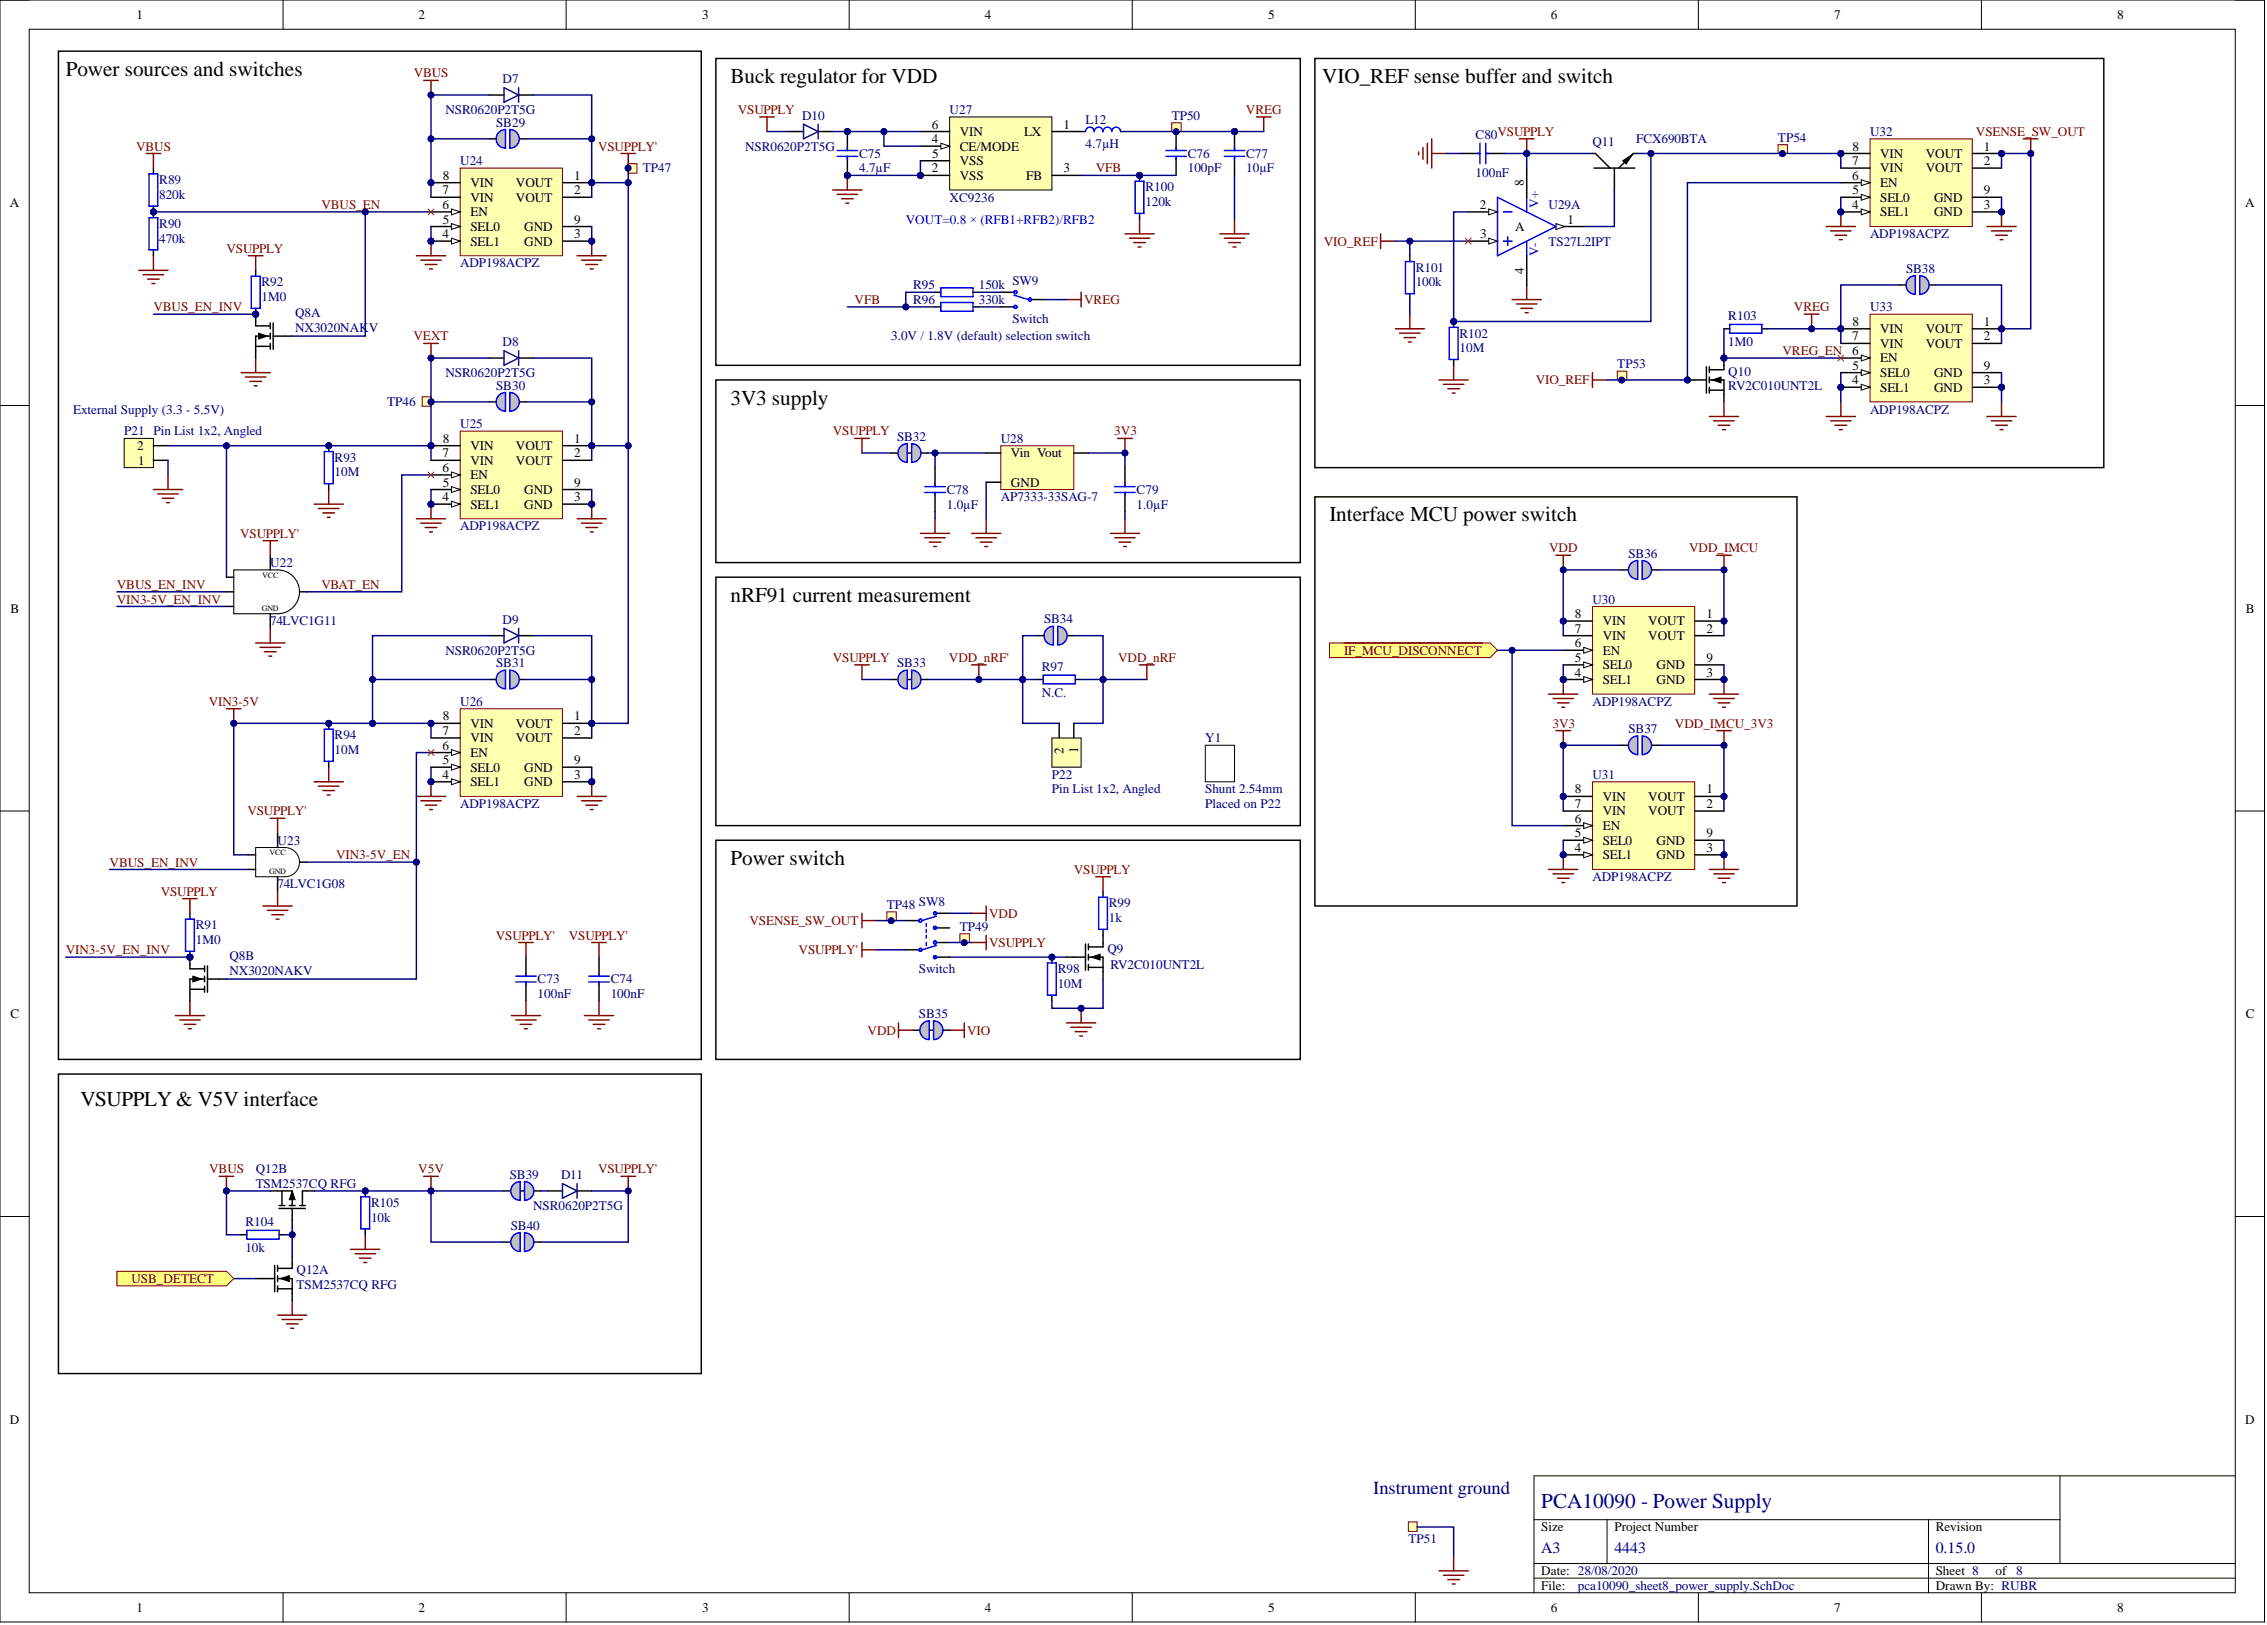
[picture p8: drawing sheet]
<svg xmlns="http://www.w3.org/2000/svg" width="393mm" height="282mm" viewBox="0 0 393 282" stroke-linecap="round" stroke-linejoin="round" font-family="sans-serif">
<defs><g id="words">
<g font-size="3.7">
<text x="11.4" y="13.1">Power sources and switches</text>
<text x="126.7" y="14.4">Buck regulator for VDD</text>
<text x="229.4" y="14.4">VIO_REF sense buffer and switch</text>
<text x="126.7" y="70.2">3V3 supply</text>
<text x="230.7" y="90.4">Interface MCU power switch</text>
<text x="126.7" y="104.4">nRF91 current measurement</text>
<text x="126.7" y="150">Power switch</text>
<text x="13.9" y="191.8">VSUPPLY &amp; V5V interface</text>
</g>
<text font-size="3.7" fill="#000080" x="267.4" y="261.5">PCA10090 - Power Supply</text>
<text font-size="3.2" fill="#000080" x="238.3" y="259.1">Instrument ground</text>
<g font-size="2.7" fill="#000080">
<text x="267.4" y="269.3">A3</text>
<text x="280.1" y="269.3">4443</text>
<text x="335.9" y="269.3">0.15.0</text>
</g>
<g font-size="2.3">
<text x="23.7" y="3.3">1</text>
<text x="72.6" y="3.3">2</text>
<text x="121.8" y="3.3">3</text>
<text x="170.9" y="3.3">4</text>
<text x="220" y="3.3">5</text>
<text x="269.1" y="3.3">6</text>
<text x="318.2" y="3.3">7</text>
<text x="367.4" y="3.3">8</text>
<text x="161.7" y="22.3">6</text>
<text x="166.5" y="23.6">VIN</text>
<text x="177.7" y="23.6">LX</text>
<text x="184.5" y="22.3">1</text>
<text x="161.7" y="24.8">4</text>
<text x="161.7" y="29.9">2</text>
<text x="161.7" y="27.4">5</text>
<text x="166.5" y="28.6">VSS</text>
<text x="166.5" y="26.1">CE/MODE</text>
<text x="184.5" y="29.9">3</text>
<text x="321.4" y="28.6">7</text>
<text x="321.4" y="26.1">8</text>
<text x="326.2" y="29.9">VIN</text>
<text x="326.2" y="27.4">VIN</text>
<text x="334.1" y="27.4">VOUT</text>
<text x="334.1" y="29.9">VOUT</text>
<text x="344.2" y="26.1">1</text>
<text x="344.2" y="28.6">2</text>
<text x="1.7" y="36">A</text>
<text x="76.8" y="33.7">7</text>
<text x="76.8" y="31.2">8</text>
<text x="81.6" y="35">VIN</text>
<text x="81.6" y="32.4">VIN</text>
<text x="89.5" y="32.4">VOUT</text>
<text x="89.5" y="35">VOUT</text>
<text x="99.6" y="31.2">1</text>
<text x="99.6" y="33.7">2</text>
<text x="166.5" y="31.2">VSS</text>
<text x="178.1" y="31.2">FB</text>
<text x="264.4" y="32.2" transform="rotate(-90 264.4 32.2)">8</text>
<text x="321.4" y="31.2">6</text>
<text x="321.4" y="33.7">5</text>
<text x="326.2" y="32.4">EN</text>
<text x="326.2" y="35">SEL0</text>
<text x="335.6" y="35">GND</text>
<text x="344.2" y="33.7">9</text>
<text x="389.6" y="36">A</text>
<text x="76.8" y="36.3">6</text>
<text x="76.8" y="41.3">4</text>
<text x="76.8" y="38.8">5</text>
<text x="81.6" y="37.5">EN</text>
<text x="81.6" y="40.1">SEL0</text>
<text x="91" y="40.1">GND</text>
<text x="99.6" y="41.3">3</text>
<text x="99.6" y="38.8">9</text>
<text x="256.7" y="36.3">2</text>
<text x="256.8" y="41.3">3</text>
<text x="262.9" y="40.1">A</text>
<text x="272" y="38.8">1</text>
<text x="321.4" y="36.3">4</text>
<text x="326.2" y="37.5">SEL1</text>
<text x="335.6" y="37.5">GND</text>
<text x="344.2" y="36.3">3</text>
<text x="81.6" y="42.6">SEL1</text>
<text x="91" y="42.6">GND</text>
<text x="264.4" y="47.4" transform="rotate(-90 264.4 47.4)">4</text>
<text x="321.4" y="59.1">7</text>
<text x="321.4" y="56.5">8</text>
<text x="326.2" y="57.8">VIN</text>
<text x="334.1" y="57.8">VOUT</text>
<text x="344.2" y="56.5">1</text>
<text x="344.2" y="59.1">2</text>
<text x="321.4" y="61.6">6</text>
<text x="321.4" y="64.1">5</text>
<text x="326.2" y="60.3">VIN</text>
<text x="326.2" y="62.9">EN</text>
<text x="326.2" y="65.4">SEL0</text>
<text x="334.1" y="60.3">VOUT</text>
<text x="335.6" y="65.4">GND</text>
<text x="344.2" y="64.1">9</text>
<text x="321.4" y="66.7">4</text>
<text x="326.2" y="67.9">SEL1</text>
<text x="335.6" y="67.9">GND</text>
<text x="344.2" y="66.7">3</text>
<text x="76.8" y="76.8">8</text>
<text x="99.6" y="76.8">1</text>
<text x="23.8" y="78.1">2</text>
<text x="24" y="80.6">1</text>
<text x="76.8" y="79.3">7</text>
<text x="76.8" y="81.9">6</text>
<text x="81.6" y="80.6">VIN</text>
<text x="81.6" y="83.1">EN</text>
<text x="81.6" y="78.1">VIN</text>
<text x="89.5" y="78.1">VOUT</text>
<text x="89.5" y="80.6">VOUT</text>
<text x="99.6" y="79.3">2</text>
<text x="175.4" y="79.3">Vin Vout</text>
<text x="76.8" y="86.9">4</text>
<text x="76.8" y="84.4">5</text>
<text x="81.6" y="85.7">SEL0</text>
<text x="81.6" y="88.2">SEL1</text>
<text x="91" y="88.2">GND</text>
<text x="91" y="85.7">GND</text>
<text x="99.6" y="86.9">3</text>
<text x="99.6" y="84.4">9</text>
<text x="175.4" y="84.4">GND</text>
<text x="1.8" y="106.3">B</text>
<text x="273.3" y="107.2">8</text>
<text x="296.1" y="107.2">1</text>
<text x="389.7" y="106.3">B</text>
<text x="273.2" y="109.8">7</text>
<text x="273.2" y="112.3">6</text>
<text x="278.1" y="111">VIN</text>
<text x="278.1" y="113.6">EN</text>
<text x="278.1" y="108.5">VIN</text>
<text x="286" y="108.5">VOUT</text>
<text x="286" y="111">VOUT</text>
<text x="296.1" y="109.8">2</text>
<text x="273.2" y="117.4">4</text>
<text x="273.3" y="114.8">5</text>
<text x="278.1" y="116.1">SEL0</text>
<text x="278.1" y="118.6">SEL1</text>
<text x="287.4" y="118.6">GND</text>
<text x="287.4" y="116.1">GND</text>
<text x="296.1" y="117.4">3</text>
<text x="296.1" y="114.8">9</text>
<text x="76.8" y="125">8</text>
<text x="99.6" y="125">1</text>
<text x="76.8" y="127.5">7</text>
<text x="76.8" y="130">6</text>
<text x="81.6" y="128.8">VIN</text>
<text x="81.6" y="131.3">EN</text>
<text x="81.6" y="126.2">VIN</text>
<text x="89.5" y="126.2">VOUT</text>
<text x="89.5" y="128.8">VOUT</text>
<text x="99.6" y="127.5">2</text>
<text x="184.5" y="130.8" transform="rotate(-90 184.5 130.8)">2</text>
<text x="187.1" y="130.6" transform="rotate(-90 187.1 130.6)">1</text>
<text x="76.8" y="135.1">4</text>
<text x="76.8" y="132.6">5</text>
<text x="81.6" y="133.8">SEL0</text>
<text x="81.6" y="136.4">SEL1</text>
<text x="91" y="136.4">GND</text>
<text x="91" y="133.8">GND</text>
<text x="99.6" y="135.1">3</text>
<text x="99.6" y="132.6">9</text>
<text x="273.3" y="137.6">8</text>
<text x="296.1" y="137.6">1</text>
<text x="273.2" y="140.2">7</text>
<text x="273.2" y="142.7">6</text>
<text x="278.1" y="141.4">VIN</text>
<text x="278.1" y="144">EN</text>
<text x="278.1" y="138.9">VIN</text>
<text x="286" y="138.9">VOUT</text>
<text x="286" y="141.4">VOUT</text>
<text x="296.1" y="140.2">2</text>
<text x="273.2" y="147.8">4</text>
<text x="273.3" y="145.2">5</text>
<text x="278.1" y="146.5">SEL0</text>
<text x="278.1" y="149">SEL1</text>
<text x="287.4" y="149">GND</text>
<text x="287.4" y="146.5">GND</text>
<text x="296.1" y="147.8">3</text>
<text x="296.1" y="145.2">9</text>
<text x="1.8" y="176.6">C</text>
<text x="389.7" y="176.6">C</text>
<text x="1.7" y="247">D</text>
<text x="389.6" y="247">D</text>
<text x="267.4" y="265.6">Size</text>
<text x="280.1" y="265.6">Project Number</text>
<text x="335.9" y="265.6">Revision</text>
<text x="267.4" y="273.2">Date: 28/08/2020</text>
<text x="267.4" y="275.8">File:</text>
<text x="335.9" y="273.2">Sheet 8</text>
<text x="335.9" y="275.8">Drawn By: RUBR</text>
<text x="346.2" y="273.2">of 8</text>
<text x="23.7" y="279.6">1</text>
<text x="72.6" y="279.6">2</text>
<text x="121.8" y="279.6">3</text>
<text x="170.9" y="279.6">4</text>
<text x="220" y="279.6">5</text>
<text x="269.1" y="279.6">6</text>
<text x="318.2" y="279.6">7</text>
<text x="367.4" y="279.6">8</text>
</g>
<g font-size="2.3" fill="#800000">
<text x="71.8" y="13.4">VBUS</text>
<text x="128" y="19.8">VSUPPLY</text>
<text x="216.2" y="19.8">VREG</text>
<text x="342.8" y="23.6">VSENSE_SW_OUT</text>
<text x="23.6" y="26.1">VBUS</text>
<text x="103.8" y="26.1">VSUPPLY'</text>
<text x="190.1" y="29.9">VFB</text>
<text x="55.8" y="36.3">VBUS_EN</text>
<text x="39.3" y="43.9">VSUPPLY</text>
<text x="229.7" y="42.6">VIO_REF</text>
<text x="26.6" y="54">VBUS_EN_INV</text>
<text x="148.3" y="52.7">VFB</text>
<text x="188.1" y="52.7">VREG</text>
<text x="311.2" y="54">VREG</text>
<text x="71.7" y="59.1">VEXT</text>
<text x="309.3" y="61.6">VREG_EN</text>
<text x="266.5" y="66.7">VIO_REF</text>
<text x="144.5" y="75.5">VSUPPLY</text>
<text x="193.3" y="75.5">3V3</text>
<text x="41.7" y="93.3">VSUPPLY'</text>
<text x="268.8" y="95.8">VDD</text>
<text x="293.1" y="95.8">VDD_IMCU</text>
<text x="20.3" y="104.7">VIN3-5V_EN_INV</text>
<text x="20.3" y="102.2">VBUS_EN_INV</text>
<text x="55.8" y="102.2">VBAT_EN</text>
<text x="233.2" y="113.6">IF_MCU_DISCONNECT</text>
<text x="144.5" y="114.8">VSUPPLY</text>
<text x="164.6" y="114.8">VDD_nRF'</text>
<text x="194" y="114.8">VDD_nRF</text>
<text x="36.2" y="122.4">VIN3-5V</text>
<text x="269.4" y="126.2">3V3</text>
<text x="290.6" y="126.2">VDD_IMCU_3V3</text>
<text x="42.9" y="141.4">VSUPPLY'</text>
<text x="58.3" y="149">VIN3-5V_EN</text>
<text x="19" y="150.3">VBUS_EN_INV</text>
<text x="27.9" y="155.4">VSUPPLY</text>
<text x="186.3" y="151.6">VSUPPLY</text>
<text x="130" y="160.4">VSENSE_SW_OUT</text>
<text x="171.6" y="159.2">VDD</text>
<text x="11.4" y="165.5">VIN3-5V_EN_INV</text>
<text x="86" y="163">VSUPPLY'</text>
<text x="98.7" y="163">VSUPPLY'</text>
<text x="138.6" y="165.5">VSUPPLY'</text>
<text x="171.6" y="164.2">VSUPPLY</text>
<text x="150.5" y="179.5">VDD</text>
<text x="167.8" y="179.5">VIO</text>
<text x="36.3" y="203.5">VBUS</text>
<text x="72.6" y="203.5">V5V</text>
<text x="103.8" y="203.5">VSUPPLY'</text>
<text x="22.8" y="222.5">USB_DETECT</text>
</g>
<g font-size="2.3" fill="#000080">
<text x="87.2" y="14.5">D7</text>
<text x="77.3" y="19.8">NSR0620P2T5G</text>
<text x="86.1" y="22">SB29</text>
<text x="139.2" y="20.8">D10</text>
<text x="164.8" y="19.8">U27</text>
<text x="188.3" y="21.5">L12</text>
<text x="203.3" y="20.8">TP50</text>
<text x="324.5" y="23.6">U32</text>
<text x="79.9" y="28.6">U24</text>
<text x="111.5" y="29.9">TP47</text>
<text x="129.3" y="26.1">NSR0620P2T5G</text>
<text x="149.1" y="27.4">C75</text>
<text x="149.1" y="29.9">4.7µF</text>
<text x="188.3" y="25.6">4.7µH</text>
<text x="206.1" y="27.4">C76</text>
<text x="206.1" y="29.9">100pF</text>
<text x="216.2" y="27.4">C77</text>
<text x="216.2" y="29.9">10µF</text>
<text x="256" y="24.1">C80VSUPPLY</text>
<text x="276.3" y="25.4">Q11</text>
<text x="283.9" y="24.8">FCX690BTA</text>
<text x="308.5" y="24.6">TP54</text>
<text x="27.6" y="31.9">R89</text>
<text x="27.6" y="34.5">820k</text>
<text x="164.8" y="35">XC9236</text>
<text x="198.7" y="33.2">R100</text>
<text x="198.7" y="35.7">120k</text>
<text x="256" y="30.7">100nF</text>
<text x="27.6" y="39.5">R90</text>
<text x="268.7" y="36.3">U29A</text>
<text x="324.5" y="41.3">ADP198ACPZ</text>
<text x="27.6" y="42.1">470k</text>
<text x="79.9" y="46.4">ADP198ACPZ</text>
<text x="245.6" y="47.1">R101</text>
<text x="268.7" y="42.6">TS27L2IPT</text>
<text x="330.7" y="47.3">SB38</text>
<text x="45.4" y="49.7">R92</text>
<text x="45.4" y="52.2">1M0</text>
<text x="158.4" y="52.7">R96</text>
<text x="158.4" y="50.2">R95</text>
<text x="169.8" y="52.7">330k</text>
<text x="169.8" y="50.2">150k</text>
<text x="175.7" y="49.4">SW9</text>
<text x="245.6" y="49.7">100k</text>
<text x="324.5" y="54">U33</text>
<text x="51.2" y="55">Q8A</text>
<text x="51.2" y="57.5">NX3020NAKV</text>
<text x="154.6" y="59.1">3.0V / 1.8V (default) selection switch</text>
<text x="175.7" y="56">Switch</text>
<text x="253.2" y="58.6">R102</text>
<text x="299.9" y="55.5">R103</text>
<text x="77.3" y="65.4">NSR0620P2T5G</text>
<text x="87.2" y="60.1">D8</text>
<text x="253.2" y="61.1">10M</text>
<text x="280.6" y="63.9">TP53</text>
<text x="299.9" y="65.1">Q10</text>
<text x="299.9" y="60.1">1M0</text>
<text x="12.7" y="71.7">External Supply (3.3 - 5.5V)</text>
<text x="67.2" y="70.5">TP46</text>
<text x="86.1" y="67.6">SB30</text>
<text x="299.9" y="67.7">RV2C010UNT2L</text>
<text x="324.5" y="71.7">ADP198ACPZ</text>
<text x="21.5" y="75.5">P21 Pin List 1x2, Angled</text>
<text x="79.9" y="74.3">U25</text>
<text x="155.6" y="76.5">SB32</text>
<text x="173.6" y="76.8">U28</text>
<text x="58" y="80.1">R93</text>
<text x="58" y="82.6">10M</text>
<text x="164.3" y="85.7">C78</text>
<text x="164.3" y="88.2">1.0µF</text>
<text x="173.6" y="86.9">AP7333-33SAG-7</text>
<text x="197.2" y="85.7">C79</text>
<text x="197.2" y="88.2">1.0µF</text>
<text x="79.9" y="92">ADP198ACPZ</text>
<text x="46.9" y="98.3">U22</text>
<text x="282.6" y="96.7">SB36</text>
<text x="276.3" y="104.7">U30</text>
<text x="46.9" y="108.5">74LVC1G11</text>
<text x="77.3" y="113.6">NSR0620P2T5G</text>
<text x="87.2" y="108.2">D9</text>
<text x="181.2" y="108.1">SB34</text>
<text x="86.1" y="115.8">SB31</text>
<text x="155.6" y="115.8">SB33</text>
<text x="180.7" y="116.3">R97</text>
<text x="79.9" y="122.4">U26</text>
<text x="180.7" y="120.9">N.C.</text>
<text x="276.3" y="122.4">ADP198ACPZ</text>
<text x="58" y="128.3">R94</text>
<text x="58" y="130.8">10M</text>
<text x="209.1" y="128.8">Y1</text>
<text x="282.6" y="127.2">SB37</text>
<text x="182.5" y="135.1">P22</text>
<text x="182.5" y="137.6">Pin List 1x2, Angled</text>
<text x="209.1" y="137.6">Shunt 2.54mm</text>
<text x="276.3" y="135.1">U31</text>
<text x="79.9" y="140.2">ADP198ACPZ</text>
<text x="209.1" y="140.2">Placed on P22</text>
<text x="48.2" y="146.5">U23</text>
<text x="48.2" y="154.1">74LVC1G08</text>
<text x="276.3" y="152.8">ADP198ACPZ</text>
<text x="34" y="161.2">R91</text>
<text x="153.9" y="157.7">TP48 SW8</text>
<text x="166.5" y="161.5">TP49</text>
<text x="192.4" y="157.4">R99</text>
<text x="192.4" y="159.9">1k</text>
<text x="34" y="163.7">1M0</text>
<text x="39.8" y="166.5">Q8B</text>
<text x="192.1" y="165.3">Q9</text>
<text x="39.8" y="169.1">NX3020NAKV</text>
<text x="93.3" y="170.6">C73</text>
<text x="93.3" y="173.1">100nF</text>
<text x="106" y="170.6">C74</text>
<text x="106" y="173.1">100nF</text>
<text x="159.4" y="168.8">Switch</text>
<text x="183.5" y="168.8">R98</text>
<text x="183.5" y="171.3">10M</text>
<text x="192.7" y="168">RV2C010UNT2L</text>
<text x="159.4" y="176.6">SB35</text>
<text x="44.4" y="203.5">Q12B</text>
<text x="44.4" y="206.1">TSM2537CQ RFG</text>
<text x="64.4" y="209.4">R105</text>
<text x="88.5" y="204.5">SB39</text>
<text x="92.5" y="209.9">NSR0620P2T5G</text>
<text x="97.3" y="204.5">D11</text>
<text x="42.6" y="212.7">R104</text>
<text x="64.4" y="211.9">10k</text>
<text x="88.6" y="213.3">SB40</text>
<text x="42.6" y="217.2">10k</text>
<text x="51.5" y="221">Q12A</text>
<text x="51.5" y="223.6">TSM2537CQ RFG</text>
<text x="244.4" y="267.7">TP51</text>
<text x="273.8" y="275.8">pca10090_sheet8_power_supply.SchDoc</text>
</g>
<g font-size="2.3" fill="#00f">
<text x="266.9" y="36" transform="rotate(-90 266.9 36)">V+</text>
<text x="157.2" y="38.8">VOUT=0.8 × (RFB1+RFB2)/RFB2</text>
<text x="266.9" y="44.4" transform="rotate(-90 266.9 44.4)">V-</text>
</g>
<g font-size="1.4">
<text x="45.5" y="100.2">VCC</text>
<text x="45.4" y="106">GND</text>
<text x="46.8" y="148.4">VCC</text>
<text x="46.7" y="151.7">GND</text>
</g>
</g></defs>
<g fill="none" stroke="#000" stroke-width=".17">
<path d="M0 0h392.9v281.3h-392.9zM0 0h5.1M5.1 5.1h382.7v271.2h-382.7zM49.1 0v5.1M98.2 0v5.1M147.3 0v5.1M196.5 0v5.1M245.6 0v5.1M294.7 0v5.1M343.8 0v5.1M387.8 0h5.1v5.1M0 70.3h5.1"/>
<path d="M387.8 70.3h5.1M0 140.7h5.1M387.8 140.7h5.1M0 211h5.1M387.8 211h5.1M357.4 256v15.2M387.8 256h-121.6v20.3M49.1 276.3v5M98.2 276.3v5M147.3 276.3v5M196.5 276.3v5M245.6 276.3v5"/>
<path d="M266.2 273.7h121.6M266.2 263.6h91.2M266.2 271.2h121.6M278.8 263.6v7.6M294.7 276.3v5M334.6 263.6v12.7M343.8 276.3v5M392.9 276.3v5"/>
</g>
<path d="M244.4 264h1.5v1.6h-1.5z" fill-rule="evenodd" fill="#ffffb0"/>
<path d="M244.4 264h1.5v1.6h-1.5z" fill="none" stroke="#800000" stroke-width=".17"/>
<path d="M164.8 178.7h2.5M167.3 177.4v2.6M249.7 272.5h5.1M250.5 273.2h3.5M251.2 274h2M252 274.8h.5M252.2 269.9v2.6" fill="none" stroke="#800000" stroke-width=".25"/>
<path d="M158.4 178.7h6.4" fill="none" stroke="#000" stroke-width=".25"/>
<path d="M160 177.6l.7-.4 .5-.1v3.2l-.9-.3-.6-.7-.1-.8z" fill-rule="evenodd" fill="#c0c0c0"/>
<path d="M160 177.6l.7-.4 .5-.1v3.2l-.9-.3-.6-.7-.1-.8z" fill="none" stroke="#00f" stroke-width=".25"/>
<path d="M162 177.1l.6 .1 .5 .3 .3 .4 .2 .7-.1 .7-.4 .5-.5 .4-.6 .1z" fill-rule="evenodd" fill="#c0c0c0"/>
<path d="M162 177.1l.6 .1 .5 .3 .3 .4 .2 .7-.1 .7-.4 .5-.5 .4-.6 .1z" fill="none" stroke="#00f" stroke-width=".25"/>
<path d="M144.5 33h5.1M145.3 33.7h3.5M146 34.5h2M146.8 35.2h.5M147 30.4v2.6M155.9 177.4v2.6M155.9 178.7h2.5" fill="none" stroke="#800000" stroke-width=".25"/>
<path d="M124.2 145.7h101.4v38.1h-101.4z" fill="none" stroke="#000" stroke-width=".25"/>
<circle cx="147" cy="30.4" r=".51" fill="#000080"/>
<circle cx="147" cy="30.4" r=".51" fill="none" stroke="#000080" stroke-width=".17"/>
<path d="M214.2 38v2.6M211.7 40.6h5M212.4 41.3h3.6M213.2 42.1h2M213.9 42.8h.6" fill="none" stroke="#800000" stroke-width=".25"/>
<path d="M187.6 22.8h.7M194.4 22.8h.8" fill="none" stroke="#000" stroke-width=".25"/>
<path d="M188.3 22.8a.76 .76 0 0 1 .8-.7 .76 .76 0 0 1 .8 .7 .76 .76 0 0 1 .7-.7 .76 .76 0 0 1 .8 .7 .76 .76 0 0 1 .7-.7 .76 .76 0 0 1 .8 .7 .76 .76 0 0 1 .8-.7 .76 .76 0 0 1 .7 .7" fill="none" stroke="#00f" stroke-width=".25"/>
<circle cx="214.2" cy="22.8" r=".51" fill="#000080"/>
<circle cx="214.2" cy="22.8" r=".51" fill="none" stroke="#000080" stroke-width=".17"/>
<path d="M214.2 22.8v3.3M214.2 27.1v3.3" fill="none" stroke="#000" stroke-width=".25"/>
<circle cx="214.2" cy="22.8" r=".51" fill="#000080"/>
<circle cx="214.2" cy="22.8" r=".51" fill="none" stroke="#000080" stroke-width=".17"/>
<path d="M212.4 26.1h3.6M212.4 27.1h3.6M214.2 25.6v.5M214.2 27.1v.5" fill="none" stroke="#00f" stroke-width=".25"/>
<path d="M197.7 38v2.6M218 20.3h2.5M219.3 20.3v2.5M195.2 40.6h5.1M195.9 41.3h3.6M196.7 42.1h2M197.5 42.8h.5M185 177.4h5.1M185.8 178.2h3.6M186.6 178.9h2M187.3 179.7h.5M187.6 174.9v2.5" fill="none" stroke="#800000" stroke-width=".25"/>
<path d="M124.2 10.1h101.4v53.3h-101.4zM185 166h3.3M188.3 163.7v4.6M188.9 166h2.5v3.8M188.9 167.8h2.5M188.9 163.7v1.1M188.9 165.5v1M188.9 167.3v1M191.4 162.2v2h-2.5" fill="none" stroke="#000" stroke-width=".25"/>
<path d="M189.4 166l1.5-.5v1z" fill="#000"/>
<path d="M189.4 166l1.5-.5v1z" fill="none" stroke="#000" stroke-width=".17"/>
<circle cx="187.6" cy="174.9" r=".51" fill="#000080"/>
<circle cx="187.6" cy="174.9" r=".51" fill="none" stroke="#000080" stroke-width=".17"/>
<path d="M124.2 100.1h101.4v43.1h-101.4zM157.2 159.7h2.2M162.5 158.4h2.3M157.2 164.8h2.2M162.5 161h2.3M162.5 163.5h2.3M162.5 166h2.3" fill="none" stroke="#000" stroke-width=".25"/>
<g fill="none" stroke="#00f" stroke-width=".25">
<path d="M162.5 158.9l-2.5 .8M160.7 160.2v.5M160.7 161.2v.5M160.7 162.2v.5M160.7 163.5v.5M162.5 164l-2.5 .8"/>
<circle cx="159.7" cy="159.7" r=".25"/>
<circle cx="162.2" cy="158.4" r=".25"/>
<circle cx="159.7" cy="164.8" r=".25"/>
<circle cx="162.2" cy="166" r=".25"/>
<circle cx="162.2" cy="161" r=".25"/>
<circle cx="162.2" cy="163.5" r=".25"/>
</g>
<circle cx="159.7" cy="30.4" r=".51" fill="#000080"/>
<circle cx="159.7" cy="30.4" r=".51" fill="none" stroke="#000080" stroke-width=".17"/>
<path d="M164.8 20.3h17.7v12.7h-17.7z" fill-rule="evenodd" fill="#ffffb0"/>
<path d="M164.8 20.3h17.7v12.7h-17.7z" fill="none" stroke="#000" stroke-width=".17"/>
<path d="M159.7 27.9h5.1M159.7 25.4h5.1" fill="none" stroke="#000" stroke-width=".25"/>
<path d="M163.2 24.8l1.6 .6-1.6 .5z" fill="#f8fcff"/>
<path d="M163.2 24.8l1.6 .6-1.6 .5z" fill="none" stroke="#000" stroke-width=".17"/>
<path d="M159.7 30.4h5.1M159.7 22.8h5.1M182.5 30.4h5.1M182.5 22.8h5.1" fill="none" stroke="#000" stroke-width=".25"/>
<circle cx="159.7" cy="30.4" r=".51" fill="#000080"/>
<circle cx="159.7" cy="30.4" r=".51" fill="none" stroke="#000080" stroke-width=".17"/>
<path d="M191.4 154.6v1M191.4 161.2v1" fill="none" stroke="#000" stroke-width=".25"/>
<path d="M190.6 155.6h1.5v5.6h-1.5z" fill="none" stroke="#00f" stroke-width=".25"/>
<circle cx="182.5" cy="166" r=".51" fill="#000080"/>
<circle cx="182.5" cy="166" r=".51" fill="none" stroke="#000080" stroke-width=".17"/>
<path d="M182.5 166v1M182.5 172.6v1" fill="none" stroke="#000" stroke-width=".25"/>
<circle cx="182.5" cy="166" r=".51" fill="#000080"/>
<circle cx="182.5" cy="166" r=".51" fill="none" stroke="#000080" stroke-width=".17"/>
<path d="M181.8 167h1.5v5.6h-1.5z" fill="none" stroke="#00f" stroke-width=".25"/>
<circle cx="147" cy="30.4" r=".51" fill="#000080"/>
<circle cx="147" cy="30.4" r=".51" fill="none" stroke="#000080" stroke-width=".17"/>
<circle cx="147" cy="22.8" r=".51" fill="#000080"/>
<circle cx="147" cy="22.8" r=".51" fill="none" stroke="#000080" stroke-width=".17"/>
<path d="M147 27.1v3.3" fill="none" stroke="#000" stroke-width=".25"/>
<circle cx="147" cy="30.4" r=".51" fill="#000080"/>
<circle cx="147" cy="30.4" r=".51" fill="none" stroke="#000080" stroke-width=".17"/>
<path d="M147 22.8v3.3" fill="none" stroke="#000" stroke-width=".25"/>
<circle cx="147" cy="22.8" r=".51" fill="#000080"/>
<circle cx="147" cy="22.8" r=".51" fill="none" stroke="#000080" stroke-width=".17"/>
<path d="M145.3 26.1h3.5M145.3 27.1h3.5M147 25.6v.5M147 27.1v.5" fill="none" stroke="#00f" stroke-width=".25"/>
<circle cx="204.1" cy="22.8" r=".51" fill="#000080"/>
<circle cx="204.1" cy="22.8" r=".51" fill="none" stroke="#000080" stroke-width=".17"/>
<path d="M204.1 22.8v3.3M204.1 27.1v3.3" fill="none" stroke="#000" stroke-width=".25"/>
<circle cx="204.1" cy="22.8" r=".51" fill="#000080"/>
<circle cx="204.1" cy="22.8" r=".51" fill="none" stroke="#000080" stroke-width=".17"/>
<path d="M202.3 26.1h3.5M202.3 27.1h3.5M204.1 25.6v.5M204.1 27.1v.5M163.2 52.5h5.6v1.5h-5.6z" fill="none" stroke="#00f" stroke-width=".25"/>
<path d="M162.2 53.2h1M168.8 53.2h1" fill="none" stroke="#000" stroke-width=".25"/>
<circle cx="197.7" cy="30.4" r=".51" fill="#000080"/>
<circle cx="197.7" cy="30.4" r=".51" fill="none" stroke="#000080" stroke-width=".17"/>
<path d="M197.7 30.4v1M197.7 37v1" fill="none" stroke="#000" stroke-width=".25"/>
<circle cx="197.7" cy="30.4" r=".51" fill="#000080"/>
<circle cx="197.7" cy="30.4" r=".51" fill="none" stroke="#000080" stroke-width=".17"/>
<g fill="none" stroke="#00f" stroke-width=".25">
<path d="M197 31.4h1.5v5.6h-1.5zM163.2 49.9h5.6v1.6h-5.6zM175.9 51.2l2.6 .8"/>
<circle cx="176.2" cy="50.7" r=".25"/>
<circle cx="176.2" cy="53.2" r=".25"/>
<circle cx="178.7" cy="52" r=".25"/>
</g>
<g fill="none" stroke="#000" stroke-width=".25">
<path d="M136.9 22.8h2.5M142 22.8h2.5M162.2 50.7h1M168.8 50.7h1M173.6 50.7h2.3M173.6 53.2h2.3M179 52h2.2M46.9 206.6h3.8v2.5M47.7 219.5v4.6M48.2 219.5v1M48.4 209.6h4.6M48.4 209.1h1"/>
<path d="M48.9 206.6v2.5M50.2 209.1h1M50.7 209.6v3.3M50.7 218v2h-2.5M52 209.1h1M54.5 206.6h-2v2.5M44.4 221.8h3.3M48.2 221.8h2.5v3.8M48.2 223.6h2.5M48.2 221.3v1M48.2 223.1v1"/>
</g>
<path d="M139.4 21.5l2.6 1.3-2.6 1.3zM142 21.5v2.6" fill="none" stroke="#11037f" stroke-width=".25"/>
<g fill="none" stroke="#800000" stroke-width=".25">
<path d="M131.8 20.3h2.6M133.1 20.3v2.5M185 52h2.6M187.6 50.7v2.5M149.6 158.4v2.6M149.6 159.7h2.5M168.6 158.4h2.5M171.1 157.2v2.5M190.1 152.1h2.6M191.4 152.1v2.5M149.6 163.5v2.5M149.6 164.8h2.5"/>
<path d="M168.6 163.5h2.5M171.1 162.2v2.6M38 204h2.6M39.3 204v2.6M60.8 216.7h5.1M61.6 217.5h3.5M62.4 218.2h2M63.1 219h.5M63.4 214.2v2.5M48.2 228.1h5M48.9 228.9h3.6M49.7 229.6h2"/>
<path d="M50.4 230.4h.6M50.7 225.6v2.5"/>
</g>
<path d="M50.7 206.6l.5 1.5h-1zM48.7 221.8l1.5-.5v1z" fill="#000"/>
<path d="M50.7 206.6l.5 1.5h-1zM48.7 221.8l1.5-.5v1z" fill="none" stroke="#000" stroke-width=".17"/>
<circle cx="39.3" cy="206.6" r=".51" fill="#000080"/>
<circle cx="39.3" cy="206.6" r=".51" fill="none" stroke="#000080" stroke-width=".17"/>
<path d="M73.5 204h2.5M74.8 204v2.6" fill="none" stroke="#800000" stroke-width=".25"/>
<circle cx="74.8" cy="206.6" r=".51" fill="#000080"/>
<circle cx="74.8" cy="206.6" r=".51" fill="none" stroke="#000080" stroke-width=".17"/>
<path d="M95.1 206.6h2.5M100.1 206.6h2.6" fill="none" stroke="#000" stroke-width=".25"/>
<path d="M97.6 205.3l2.5 1.3-2.5 1.2zM100.1 205.3v2.5" fill="none" stroke="#11037f" stroke-width=".25"/>
<path d="M107.7 204h2.6M109 204v2.6" fill="none" stroke="#800000" stroke-width=".25"/>
<circle cx="109" cy="206.6" r=".51" fill="#000080"/>
<circle cx="109" cy="206.6" r=".51" fill="none" stroke="#000080" stroke-width=".17"/>
<path d="M87.5 215.4h1.2M92.5 215.4h1.3" fill="none" stroke="#000" stroke-width=".25"/>
<path d="M89.1 214.3l.6-.4 .5-.1v3.3l-.9-.3-.5-.7-.2-.8 .2-.6z" fill-rule="evenodd" fill="#c0c0c0"/>
<path d="M89.1 214.3l.6-.4 .5-.1v3.3l-.9-.3-.5-.7-.2-.8 .2-.6z" fill="none" stroke="#00f" stroke-width=".25"/>
<path d="M91 213.8l.6 .1 .5 .3 .3 .5 .2 .7-.1 .6-.3 .6-.5 .3-.6 .2z" fill-rule="evenodd" fill="#c0c0c0"/>
<path d="M91 213.8l.6 .1 .5 .3 .3 .5 .2 .7-.1 .6-.3 .6-.5 .3-.6 .2z" fill="none" stroke="#00f" stroke-width=".25"/>
<path d="M87.5 206.6h6.3" fill="none" stroke="#000" stroke-width=".25"/>
<path d="M91 205l.6 .1 .5 .3 .4 .5 .1 .6-.1 .7-.3 .5-.6 .4-.5 .1z" fill-rule="evenodd" fill="#c0c0c0"/>
<path d="M91 205l.6 .1 .5 .3 .4 .5 .1 .6-.1 .7-.3 .5-.6 .4-.5 .1z" fill="none" stroke="#00f" stroke-width=".25"/>
<path d="M89.1 205.4l.5-.3 .6-.1v3.2l-.9-.3-.5-.7-.1-1z" fill-rule="evenodd" fill="#c0c0c0"/>
<path d="M42.8 213.4h5.6v1.5h-5.6zM89.1 205.4l.5-.3 .6-.1v3.2l-.9-.3-.5-.7-.1-1z" fill="none" stroke="#00f" stroke-width=".25"/>
<path d="M10.1 186.3h111.6v52h-111.6zM41.8 214.2h1M48.4 214.2h1" fill="none" stroke="#000" stroke-width=".25"/>
<circle cx="63.4" cy="206.6" r=".51" fill="#000080"/>
<circle cx="63.4" cy="206.6" r=".51" fill="none" stroke="#000080" stroke-width=".17"/>
<path d="M63.4 206.6v1M63.4 213.2v1" fill="none" stroke="#000" stroke-width=".25"/>
<circle cx="63.4" cy="206.6" r=".51" fill="#000080"/>
<circle cx="63.4" cy="206.6" r=".51" fill="none" stroke="#000080" stroke-width=".17"/>
<path d="M62.6 207.6h1.5v5.6h-1.5z" fill="none" stroke="#00f" stroke-width=".25"/>
<circle cx="204.1" cy="22.8" r=".51" fill="#000080"/>
<circle cx="204.1" cy="22.8" r=".51" fill="none" stroke="#000080" stroke-width=".17"/>
<circle cx="204.1" cy="22.8" r=".51" fill="#000080"/>
<circle cx="204.1" cy="22.8" r=".51" fill="none" stroke="#000080" stroke-width=".17"/>
<path d="M203.3 21.3h1.6v1.5h-1.6z" fill-rule="evenodd" fill="#ffffb0"/>
<path d="M203.3 21.3h1.6v1.5h-1.6z" fill="none" stroke="#800000" stroke-width=".17"/>
<path d="M173.6 77.3h12.7v7.6h-12.7z" fill-rule="evenodd" fill="#ffffb0"/>
<path d="M173.6 77.3h12.7v7.6h-12.7z" fill="none" stroke="#800000" stroke-width=".17"/>
<path d="M171.1 78.6h2.5M186.3 78.6h2.6M162.2 81.1v3.3M162.2 85.4v3.3M171.1 83.6h2.5M195.2 81.1v3.3M195.2 85.4v3.3" fill="none" stroke="#000" stroke-width=".25"/>
<path d="M160.5 85.4h3.5M160.5 84.4h3.5M162.2 83.9v.5M162.2 85.4v.5M193.4 85.4h3.6M193.4 84.4h3.6M195.2 83.9v.5M195.2 85.4v.5" fill="none" stroke="#00f" stroke-width=".25"/>
<g fill="none" stroke="#800000" stroke-width=".25">
<path d="M148.3 76h2.5M149.6 76v2.6M193.9 76h2.6M195.2 76v2.6M159.7 92.5h5.1M160.5 93.3h3.5M161.2 94h2M162 94.8h.5M162.2 90v2.5M168.6 92.5h5M169.3 93.3h3.6M170.1 94h2"/>
<path d="M170.9 94.8h.5M171.1 90v2.5M192.7 92.5h5M193.4 93.3h3.6M194.2 94h2M194.9 94.8h.5M195.2 90v2.5"/>
</g>
<circle cx="195.2" cy="78.6" r=".51" fill="#000080"/>
<circle cx="195.2" cy="78.6" r=".51" fill="none" stroke="#000080" stroke-width=".17"/>
<path d="M124.2 65.9h101.4v31.7h-101.4zM154.6 78.6h6.4" fill="none" stroke="#000" stroke-width=".25"/>
<path d="M156.3 77.4l.6-.3 .5-.1v3.2l-.9-.3-.6-.7-.1-.9z" fill-rule="evenodd" fill="#c0c0c0"/>
<path d="M156.3 77.4l.6-.3 .5-.1v3.2l-.9-.3-.6-.7-.1-.9z" fill="none" stroke="#00f" stroke-width=".25"/>
<path d="M158.2 77l.6 .1 .5 .3 .3 .4 .2 .7-.1 .7-.4 .5-.5 .4-.6 .1z" fill-rule="evenodd" fill="#c0c0c0"/>
<path d="M158.2 77l.6 .1 .5 .3 .3 .4 .2 .7-.1 .7-.4 .5-.5 .4-.6 .1z" fill="none" stroke="#00f" stroke-width=".25"/>
<circle cx="167.3" cy="163.5" r=".51" fill="#000080"/>
<circle cx="167.3" cy="163.5" r=".51" fill="none" stroke="#000080" stroke-width=".17"/>
<circle cx="167.3" cy="163.5" r=".51" fill="#000080"/>
<circle cx="167.3" cy="163.5" r=".51" fill="none" stroke="#000080" stroke-width=".17"/>
<path d="M166.5 162h1.7v1.5h-1.7z" fill-rule="evenodd" fill="#ffffb0"/>
<path d="M166.5 162h1.7v1.5h-1.7z" fill="none" stroke="#800000" stroke-width=".17"/>
<circle cx="154.6" cy="159.7" r=".51" fill="#000080"/>
<circle cx="154.6" cy="159.7" r=".51" fill="none" stroke="#000080" stroke-width=".17"/>
<circle cx="154.6" cy="159.7" r=".51" fill="#000080"/>
<circle cx="154.6" cy="159.7" r=".51" fill="none" stroke="#000080" stroke-width=".17"/>
<path d="M153.9 158.2h1.6v1.5h-1.6z" fill-rule="evenodd" fill="#ffffb0"/>
<path d="M153.9 158.2h1.6v1.5h-1.6z" fill="none" stroke="#800000" stroke-width=".17"/>
<path d="M148.3 115.3h2.5M149.6 115.3v2.6M197.7 115.3h2.6M199 115.3v2.6" fill="none" stroke="#800000" stroke-width=".25"/>
<path d="M154.6 117.9h6.4M180 117.9h1M186.6 117.9h1" fill="none" stroke="#000" stroke-width=".25"/>
<path d="M181 117.1h5.6v1.5h-5.6z" fill="none" stroke="#00f" stroke-width=".25"/>
<path d="M158.2 116.2l.6 .2 .5 .3 .3 .4 .2 .7-.1 .6-.4 .6-.5 .4-.6 .1z" fill-rule="evenodd" fill="#c0c0c0"/>
<path d="M158.2 116.2l.6 .2 .5 .3 .3 .4 .2 .7-.1 .6-.4 .6-.5 .4-.6 .1z" fill="none" stroke="#00f" stroke-width=".25"/>
<path d="M156.2 116.8l.7-.5 .5-.1v3.3l-.9-.3-.6-.8-.1-.8z" fill-rule="evenodd" fill="#c0c0c0"/>
<path d="M156.2 116.8l.7-.5 .5-.1v3.3l-.9-.3-.6-.8-.1-.8z" fill="none" stroke="#00f" stroke-width=".25"/>
<path d="M168.6 115.3h2.5M169.8 115.3v2.6" fill="none" stroke="#800000" stroke-width=".25"/>
<circle cx="169.8" cy="117.9" r=".51" fill="#000080"/>
<circle cx="169.8" cy="117.9" r=".51" fill="none" stroke="#000080" stroke-width=".17"/>
<path d="M180 110.3h1.2M185 110.3h1.3" fill="none" stroke="#000" stroke-width=".25"/>
<path d="M181.6 109.2l.6-.5 .6-.1v3.3l-1-.3-.5-.7-.1-.8z" fill-rule="evenodd" fill="#c0c0c0"/>
<path d="M181.6 109.2l.6-.5 .6-.1v3.3l-1-.3-.5-.7-.1-.8z" fill="none" stroke="#00f" stroke-width=".25"/>
<path d="M183.5 108.6l.6 .2 .5 .3 .4 .4 .2 .7-.2 .6-.3 .6-.5 .3-.6 .2z" fill-rule="evenodd" fill="#c0c0c0"/>
<path d="M183.5 108.6l.6 .2 .5 .3 .4 .4 .2 .7-.2 .6-.3 .6-.5 .3-.6 .2z" fill="none" stroke="#00f" stroke-width=".25"/>
<path d="M20.3 220.5h19l1.3 1.3-1.3 1.3h-19z" fill-rule="evenodd" fill="#ffff80"/>
<path d="M20.3 220.5h19l1.3 1.3-1.3 1.3h-19z" fill="none" stroke="#800000" stroke-width=".17"/>
<path d="M182.5 128h5.1v5.1h-5.1z" fill-rule="evenodd" fill="#ffffb0"/>
<path d="M182.5 128h5.1v5.1h-5.1z" fill="none" stroke="#000" stroke-width=".17"/>
<path d="M183.8 125.5v2.5M186.3 125.5v2.5" fill="none" stroke="#000" stroke-width=".25"/>
<path d="M26.6 84.9h5.1M27.4 85.7h3.5M28.1 86.4h2.1M28.9 87.2h.5M29.2 82.4v2.5" fill="none" stroke="#800000" stroke-width=".25"/>
<path d="M21.5 76h5.1v5.1h-5.1z" fill-rule="evenodd" fill="#ffffb0"/>
<path d="M21.5 76h5.1v5.1h-5.1z" fill="none" stroke="#000" stroke-width=".17"/>
<path d="M26.6 79.8h2.6M26.6 77.3h2.6M84.9 69.7h1.3M90 69.7h1.3M103.9 166v3.3M103.9 170.3v3.3" fill="none" stroke="#000" stroke-width=".25"/>
<path d="M102.2 169.3h3.5M102.2 170.3h3.5M103.9 168.8v.5M103.9 170.3v.5" fill="none" stroke="#00f" stroke-width=".25"/>
<path d="M86.5 68.6l.7-.4 .5-.1v3.2l-.9-.3-.6-.7-.1-.8z" fill-rule="evenodd" fill="#c0c0c0"/>
<path d="M86.5 68.6l.7-.4 .5-.1v3.2l-.9-.3-.6-.7-.1-.8z" fill="none" stroke="#00f" stroke-width=".25"/>
<path d="M88.5 68.1l.6 .1 .5 .3 .3 .4 .2 .7-.1 .7-.4 .5-.5 .4-.6 .1z" fill-rule="evenodd" fill="#c0c0c0"/>
<path d="M88.5 68.1l.6 .1 .5 .3 .3 .4 .2 .7-.1 .7-.4 .5-.5 .4-.6 .1z" fill="none" stroke="#00f" stroke-width=".25"/>
<path d="M73.5 59.6h2.5M74.8 59.6v2.5" fill="none" stroke="#800000" stroke-width=".25"/>
<circle cx="74.8" cy="62.1" r=".51" fill="#000080"/>
<circle cx="74.8" cy="62.1" r=".51" fill="none" stroke="#000080" stroke-width=".17"/>
<path d="M107.7 26.6h2.6M109 26.6v2.6M43.1 44.4h2.5M44.4 44.4v2.5M41.8 64.6h5.1M42.6 65.4h3.5M43.3 66.2h2.1M44.1 66.9h.5M44.4 62.1v2.5" fill="none" stroke="#800000" stroke-width=".25"/>
<circle cx="109" cy="29.2" r=".51" fill="#000080"/>
<circle cx="109" cy="29.2" r=".51" fill="none" stroke="#000080" stroke-width=".17"/>
<path d="M100.1 44.4h5.1M100.9 45.1h3.5M101.7 45.9h2M102.4 46.6h.5M102.7 41.8v2.6" fill="none" stroke="#800000" stroke-width=".25"/>
<circle cx="102.7" cy="41.8" r=".51" fill="#000080"/>
<circle cx="102.7" cy="41.8" r=".51" fill="none" stroke="#000080" stroke-width=".17"/>
<path d="M100.1 90h5.1M100.9 90.7h3.5M101.7 91.5h2M102.4 92.3h.5M102.7 87.4v2.6" fill="none" stroke="#800000" stroke-width=".25"/>
<circle cx="102.7" cy="87.4" r=".51" fill="#000080"/>
<circle cx="102.7" cy="87.4" r=".51" fill="none" stroke="#000080" stroke-width=".17"/>
<path d="M31.7 155.9h2.5M33 155.9v2.5M30.4 176.2h5.1M31.2 176.9h3.5M31.9 177.7h2.1M32.7 178.4h.5M33 173.6v2.6" fill="none" stroke="#800000" stroke-width=".25"/>
<circle cx="33" cy="166" r=".51" fill="#000080"/>
<circle cx="33" cy="166" r=".51" fill="none" stroke="#000080" stroke-width=".17"/>
<path d="M33 166v1.3" fill="none" stroke="#000" stroke-width=".25"/>
<circle cx="33" cy="166" r=".51" fill="#000080"/>
<circle cx="33" cy="166" r=".51" fill="none" stroke="#000080" stroke-width=".17"/>
<g fill="none" stroke="#000" stroke-width=".25">
<path d="M10.1 8.9h111.6v174.9h-111.6zM84.9 24.1h1.3M90 24.1h1.3M46.9 96.3v2.6M39.3 100.1h1.3M39.3 102.7h1.3M39.3 105.2h1.3M46.9 106.5v2.5M52 102.7h1.2M33 167.3v.7h2.5M33 171.6h2.5M35.5 169.8h-2.5v3.8"/>
<path d="M35.5 167.5v1.1M35.5 169.3v1M35.5 171.1v1M36 169.8h3.3M36 167.5v4.6"/>
</g>
<path d="M33.5 169.3l1.5 .5-1.5 .5z" fill="#000"/>
<path d="M33.5 169.3l1.5 .5-1.5 .5z" fill="none" stroke="#000" stroke-width=".17"/>
<g fill="none" stroke="#800000" stroke-width=".25">
<path d="M24.1 46.9h5.1M24.8 47.7h3.6M25.6 48.4h2M26.4 49.2h.5M26.6 44.4v2.5M54.5 135.6h5.1M55.3 136.4h3.5M56 137.1h2M56.8 137.9h.5M57 133.1v2.5M88.7 176.2h5.1M89.5 176.9h3.5"/>
<path d="M90 163.5h2.5M90.2 177.7h2.1M91 178.4h.5M91.3 163.5v2.5M91.3 173.6v2.6M101.4 176.2h5.1M102.2 176.9h3.5M102.7 163.5h2.5M102.9 177.7h2M103.7 178.4h.5M103.9 163.5v2.5M103.9 173.6v2.6"/>
</g>
<path d="M40.6 98.9h7.6a3.8 3.8 0 0 1 3.8 3.8 3.8 3.8 0 0 1-3.8 3.8h-7.6z" fill="none" stroke="#000" stroke-width=".19"/>
<path d="M86.6 22.9l.6-.3 .5-.1v3.2l-.9-.3-.6-.7-.1-.9z" fill-rule="evenodd" fill="#c0c0c0"/>
<path d="M86.6 22.9l.6-.3 .5-.1v3.2l-.9-.3-.6-.7-.1-.9z" fill="none" stroke="#00f" stroke-width=".25"/>
<path d="M88.5 22.5l.6 .1 .5 .3 .3 .4 .2 .7-.1 .7-.4 .5-.5 .4-.6 .1z" fill-rule="evenodd" fill="#c0c0c0"/>
<path d="M88.5 22.5l.6 .1 .5 .3 .3 .4 .2 .7-.1 .7-.4 .5-.5 .4-.6 .1z" fill="none" stroke="#00f" stroke-width=".25"/>
<circle cx="44.4" cy="54.5" r=".51" fill="#000080"/>
<circle cx="44.4" cy="54.5" r=".51" fill="none" stroke="#000080" stroke-width=".17"/>
<path d="M44.4 54.5v1.3" fill="none" stroke="#000" stroke-width=".25"/>
<circle cx="44.4" cy="54.5" r=".51" fill="#000080"/>
<circle cx="44.4" cy="54.5" r=".51" fill="none" stroke="#000080" stroke-width=".17"/>
<path d="M44.4 55.8v.7h2.5M46.9 58.3h-2.5v3.8M46.9 56v1M46.9 57.8v1M46.9 59.6v1M47.4 58.3h3.3M47.4 56v4.6M44.4 60.1h2.5" fill="none" stroke="#000" stroke-width=".25"/>
<path d="M44.9 57.8l1.5 .5-1.5 .5z" fill="#000"/>
<path d="M44.9 57.8l1.5 .5-1.5 .5z" fill="none" stroke="#000" stroke-width=".17"/>
<circle cx="26.6" cy="36.8" r=".51" fill="#000080"/>
<circle cx="26.6" cy="36.8" r=".51" fill="none" stroke="#000080" stroke-width=".17"/>
<path d="M26.6 35.7v1.1" fill="none" stroke="#000" stroke-width=".25"/>
<circle cx="26.6" cy="36.8" r=".51" fill="#000080"/>
<circle cx="26.6" cy="36.8" r=".51" fill="none" stroke="#000080" stroke-width=".17"/>
<path d="M26.6 29.2v1" fill="none" stroke="#000" stroke-width=".25"/>
<path d="M25.9 30.2h1.5v5.5h-1.5z" fill="none" stroke="#00f" stroke-width=".25"/>
<circle cx="26.6" cy="36.8" r=".51" fill="#000080"/>
<circle cx="26.6" cy="36.8" r=".51" fill="none" stroke="#000080" stroke-width=".17"/>
<path d="M26.6 36.8v1M26.6 43.3v1.1" fill="none" stroke="#000" stroke-width=".25"/>
<circle cx="26.6" cy="36.8" r=".51" fill="#000080"/>
<circle cx="26.6" cy="36.8" r=".51" fill="none" stroke="#000080" stroke-width=".17"/>
<path d="M25.9 37.8h1.5v5.5h-1.5z" fill="none" stroke="#00f" stroke-width=".25"/>
<circle cx="44.4" cy="54.5" r=".51" fill="#000080"/>
<circle cx="44.4" cy="54.5" r=".51" fill="none" stroke="#000080" stroke-width=".17"/>
<path d="M44.4 53.5v1" fill="none" stroke="#000" stroke-width=".25"/>
<circle cx="44.4" cy="54.5" r=".51" fill="#000080"/>
<circle cx="44.4" cy="54.5" r=".51" fill="none" stroke="#000080" stroke-width=".17"/>
<path d="M44.4 46.9v1M84.9 117.9h1.3M90 117.9h1.3" fill="none" stroke="#000" stroke-width=".25"/>
<path d="M43.6 47.9h1.5v5.6h-1.5z" fill="none" stroke="#00f" stroke-width=".25"/>
<path d="M86.5 116.8l.7-.5 .5-.1v3.3l-.9-.3-.6-.8-.1-.8z" fill-rule="evenodd" fill="#c0c0c0"/>
<path d="M86.5 116.8l.7-.5 .5-.1v3.3l-.9-.3-.6-.8-.1-.8z" fill="none" stroke="#00f" stroke-width=".25"/>
<path d="M88.5 116.2l.6 .2 .5 .3 .3 .4 .2 .7-.1 .6-.4 .6-.5 .4-.6 .1z" fill-rule="evenodd" fill="#c0c0c0"/>
<path d="M88.5 116.2l.6 .2 .5 .3 .3 .4 .2 .7-.1 .6-.4 .6-.5 .4-.6 .1z" fill="none" stroke="#00f" stroke-width=".25"/>
<path d="M43.1 148.3h1.3M43.1 150.8h1.3M48.2 144.5v2.5M48.2 152.1v2.5M52 149.5h1.2" fill="none" stroke="#000" stroke-width=".25"/>
<path d="M44.4 147h5a2.53 2.53 0 0 1 2.6 2.5 2.53 2.53 0 0 1-2.6 2.6h-5z" fill="none" stroke="#000" stroke-width=".17"/>
<circle cx="57" cy="125.5" r=".51" fill="#000080"/>
<circle cx="57" cy="125.5" r=".51" fill="none" stroke="#000080" stroke-width=".17"/>
<path d="M57 125.5v1M57 132.1v1" fill="none" stroke="#000" stroke-width=".25"/>
<circle cx="57" cy="125.5" r=".51" fill="#000080"/>
<circle cx="57" cy="125.5" r=".51" fill="none" stroke="#000080" stroke-width=".17"/>
<path d="M56.3 126.5h1.5v5.6h-1.5zM89.5 170.3h3.5M89.5 169.3h3.5M91.3 168.8v.5M91.3 170.3v.5" fill="none" stroke="#00f" stroke-width=".25"/>
<path d="M91.3 166v3.3M91.3 170.3v3.3" fill="none" stroke="#000" stroke-width=".25"/>
<path d="M25.3 26.6h2.6M26.6 26.6v2.6M39.3 122.9h2.5M40.6 122.9v2.6" fill="none" stroke="#800000" stroke-width=".25"/>
<circle cx="40.6" cy="125.5" r=".51" fill="#000080"/>
<circle cx="40.6" cy="125.5" r=".51" fill="none" stroke="#000080" stroke-width=".17"/>
<path d="M73.5 13.9h2.5M74.8 13.9v2.6" fill="none" stroke="#800000" stroke-width=".25"/>
<circle cx="74.8" cy="16.5" r=".51" fill="#000080"/>
<circle cx="74.8" cy="16.5" r=".51" fill="none" stroke="#000080" stroke-width=".17"/>
<path d="M54.5 87.4h5.1M55.3 88.2h3.5M56 89h2M56.8 89.7h.5M57 84.9v2.5" fill="none" stroke="#800000" stroke-width=".25"/>
<circle cx="57" cy="77.3" r=".51" fill="#000080"/>
<circle cx="57" cy="77.3" r=".51" fill="none" stroke="#000080" stroke-width=".17"/>
<path d="M57 77.3v1M57 83.9v1" fill="none" stroke="#000" stroke-width=".25"/>
<circle cx="57" cy="77.3" r=".51" fill="#000080"/>
<circle cx="57" cy="77.3" r=".51" fill="none" stroke="#000080" stroke-width=".17"/>
<path d="M56.3 78.3h1.5v5.6h-1.5z" fill="none" stroke="#00f" stroke-width=".25"/>
<circle cx="33" cy="166" r=".51" fill="#000080"/>
<circle cx="33" cy="166" r=".51" fill="none" stroke="#000080" stroke-width=".17"/>
<path d="M33 165v1" fill="none" stroke="#000" stroke-width=".25"/>
<circle cx="33" cy="166" r=".51" fill="#000080"/>
<circle cx="33" cy="166" r=".51" fill="none" stroke="#000080" stroke-width=".17"/>
<path d="M33 158.4v1" fill="none" stroke="#000" stroke-width=".25"/>
<path d="M32.2 159.4h1.5v5.6h-1.5z" fill="none" stroke="#00f" stroke-width=".25"/>
<g fill="none" stroke="#800000" stroke-width=".25">
<path d="M45.6 93.8h2.6M46.9 93.8v2.5M44.4 111.5h5M45.1 112.3h3.6M45.9 113h2M46.6 113.8h.5M46.9 109v2.5M45.6 157.2h5.1M46.4 157.9h3.5M46.9 141.9h2.5M47.1 158.7h2.1M47.9 159.4h.5"/>
<path d="M48.2 141.9v2.6M48.2 154.6v2.6"/>
</g>
<circle cx="74.8" cy="69.7" r=".51" fill="#000080"/>
<circle cx="74.8" cy="69.7" r=".51" fill="none" stroke="#000080" stroke-width=".17"/>
<circle cx="74.8" cy="69.7" r=".51" fill="#000080"/>
<circle cx="74.8" cy="69.7" r=".51" fill="none" stroke="#000080" stroke-width=".17"/>
<path d="M73.3 68.8h1.5v1.7h-1.5z" fill-rule="evenodd" fill="#ffffb0"/>
<path d="M73.3 68.8h1.5v1.7h-1.5z" fill="none" stroke="#800000" stroke-width=".17"/>
<circle cx="109" cy="29.2" r=".51" fill="#000080"/>
<circle cx="109" cy="29.2" r=".51" fill="none" stroke="#000080" stroke-width=".17"/>
<circle cx="109" cy="29.2" r=".51" fill="#000080"/>
<circle cx="109" cy="29.2" r=".51" fill="none" stroke="#000080" stroke-width=".17"/>
<path d="M109 28.4h1.5v1.6h-1.5z" fill-rule="evenodd" fill="#ffffb0"/>
<path d="M109 28.4h1.5v1.6h-1.5z" fill="none" stroke="#800000" stroke-width=".17"/>
<circle cx="102.7" cy="31.7" r=".51" fill="#000080"/>
<circle cx="102.7" cy="31.7" r=".51" fill="none" stroke="#000080" stroke-width=".17"/>
<circle cx="102.7" cy="41.8" r=".51" fill="#000080"/>
<circle cx="102.7" cy="41.8" r=".51" fill="none" stroke="#000080" stroke-width=".17"/>
<circle cx="74.8" cy="31.7" r=".51" fill="#000080"/>
<circle cx="74.8" cy="31.7" r=".51" fill="none" stroke="#000080" stroke-width=".17"/>
<circle cx="74.8" cy="41.8" r=".51" fill="#000080"/>
<circle cx="74.8" cy="41.8" r=".51" fill="none" stroke="#000080" stroke-width=".17"/>
<path d="M79.9 29.2h17.7v15.2h-17.7z" fill-rule="evenodd" fill="#ffffb0"/>
<path d="M79.9 29.2h17.7v15.2h-17.7z" fill="none" stroke="#800000" stroke-width=".17"/>
<path d="M74.8 34.2h5.1M97.6 31.7h5.1" fill="none" stroke="#000" stroke-width=".25"/>
<circle cx="102.7" cy="31.7" r=".51" fill="#000080"/>
<circle cx="102.7" cy="31.7" r=".51" fill="none" stroke="#000080" stroke-width=".17"/>
<path d="M74.8 36.8h5.1" fill="none" stroke="#000" stroke-width=".25"/>
<path d="M78.3 36.3l1.6 .5-1.6 .5z" fill="#f8fcff"/>
<path d="M78.3 36.3l1.6 .5-1.6 .5z" fill="none" stroke="#000" stroke-width=".17"/>
<path d="M97.6 41.8h5.1" fill="none" stroke="#000" stroke-width=".25"/>
<circle cx="102.7" cy="41.8" r=".51" fill="#000080"/>
<circle cx="102.7" cy="41.8" r=".51" fill="none" stroke="#000080" stroke-width=".17"/>
<path d="M74.8 31.7h5.1" fill="none" stroke="#000" stroke-width=".25"/>
<circle cx="74.8" cy="31.7" r=".51" fill="#000080"/>
<circle cx="74.8" cy="31.7" r=".51" fill="none" stroke="#000080" stroke-width=".17"/>
<path d="M74.8 39.3h5.1M97.6 34.2h5.1" fill="none" stroke="#000" stroke-width=".25"/>
<path d="M78.3 38.8l1.6 .5-1.6 .5z" fill="#f8fcff"/>
<path d="M78.3 38.8l1.6 .5-1.6 .5z" fill="none" stroke="#000" stroke-width=".17"/>
<path d="M74.8 41.8h5.1" fill="none" stroke="#000" stroke-width=".25"/>
<path d="M78.3 41.3l1.6 .5-1.6 .5z" fill="#f8fcff"/>
<path d="M78.3 41.3l1.6 .5-1.6 .5z" fill="none" stroke="#000" stroke-width=".17"/>
<circle cx="74.8" cy="41.8" r=".51" fill="#000080"/>
<circle cx="74.8" cy="41.8" r=".51" fill="none" stroke="#000080" stroke-width=".17"/>
<path d="M97.6 39.3h5.1" fill="none" stroke="#000" stroke-width=".25"/>
<circle cx="102.7" cy="77.3" r=".51" fill="#000080"/>
<circle cx="102.7" cy="77.3" r=".51" fill="none" stroke="#000080" stroke-width=".17"/>
<circle cx="102.7" cy="87.4" r=".51" fill="#000080"/>
<circle cx="102.7" cy="87.4" r=".51" fill="none" stroke="#000080" stroke-width=".17"/>
<circle cx="74.8" cy="77.3" r=".51" fill="#000080"/>
<circle cx="74.8" cy="77.3" r=".51" fill="none" stroke="#000080" stroke-width=".17"/>
<circle cx="74.8" cy="87.4" r=".51" fill="#000080"/>
<circle cx="74.8" cy="87.4" r=".51" fill="none" stroke="#000080" stroke-width=".17"/>
<path d="M79.9 74.8h17.7v15.2h-17.7z" fill-rule="evenodd" fill="#ffffb0"/>
<path d="M79.9 74.8h17.7v15.2h-17.7z" fill="none" stroke="#800000" stroke-width=".17"/>
<path d="M74.8 79.8h5.1M97.6 77.3h5.1" fill="none" stroke="#000" stroke-width=".25"/>
<circle cx="102.7" cy="77.3" r=".51" fill="#000080"/>
<circle cx="102.7" cy="77.3" r=".51" fill="none" stroke="#000080" stroke-width=".17"/>
<path d="M74.8 82.4h5.1" fill="none" stroke="#000" stroke-width=".25"/>
<path d="M78.3 81.9l1.6 .5-1.6 .5z" fill="#f8fcff"/>
<path d="M78.3 81.9l1.6 .5-1.6 .5z" fill="none" stroke="#000" stroke-width=".17"/>
<path d="M97.6 87.4h5.1" fill="none" stroke="#000" stroke-width=".25"/>
<circle cx="102.7" cy="87.4" r=".51" fill="#000080"/>
<circle cx="102.7" cy="87.4" r=".51" fill="none" stroke="#000080" stroke-width=".17"/>
<path d="M74.8 77.3h5.1" fill="none" stroke="#000" stroke-width=".25"/>
<circle cx="74.8" cy="77.3" r=".51" fill="#000080"/>
<circle cx="74.8" cy="77.3" r=".51" fill="none" stroke="#000080" stroke-width=".17"/>
<path d="M97.6 79.8h5.1M74.8 84.9h5.1" fill="none" stroke="#000" stroke-width=".25"/>
<path d="M78.3 84.4l1.6 .5-1.6 .5z" fill="#f8fcff"/>
<path d="M78.3 84.4l1.6 .5-1.6 .5z" fill="none" stroke="#000" stroke-width=".17"/>
<path d="M74.8 87.4h5.1" fill="none" stroke="#000" stroke-width=".25"/>
<path d="M78.3 86.9l1.6 .5-1.6 .6z" fill="#f8fcff"/>
<path d="M78.3 86.9l1.6 .5-1.6 .6z" fill="none" stroke="#000" stroke-width=".17"/>
<circle cx="74.8" cy="87.4" r=".51" fill="#000080"/>
<circle cx="74.8" cy="87.4" r=".51" fill="none" stroke="#000080" stroke-width=".17"/>
<path d="M97.6 84.9h5.1" fill="none" stroke="#000" stroke-width=".25"/>
<circle cx="102.7" cy="125.5" r=".51" fill="#000080"/>
<circle cx="102.7" cy="125.5" r=".51" fill="none" stroke="#000080" stroke-width=".17"/>
<circle cx="102.7" cy="135.6" r=".51" fill="#000080"/>
<circle cx="102.7" cy="135.6" r=".51" fill="none" stroke="#000080" stroke-width=".17"/>
<circle cx="74.8" cy="125.5" r=".51" fill="#000080"/>
<circle cx="74.8" cy="125.5" r=".51" fill="none" stroke="#000080" stroke-width=".17"/>
<circle cx="74.8" cy="135.6" r=".51" fill="#000080"/>
<circle cx="74.8" cy="135.6" r=".51" fill="none" stroke="#000080" stroke-width=".17"/>
<path d="M79.9 122.9h17.7v15.2h-17.7z" fill-rule="evenodd" fill="#ffffb0"/>
<path d="M79.9 122.9h17.7v15.2h-17.7z" fill="none" stroke="#800000" stroke-width=".17"/>
<path d="M74.8 128h5.1M97.6 125.5h5.1" fill="none" stroke="#000" stroke-width=".25"/>
<circle cx="102.7" cy="125.5" r=".51" fill="#000080"/>
<circle cx="102.7" cy="125.5" r=".51" fill="none" stroke="#000080" stroke-width=".17"/>
<path d="M74.8 130.5h5.1" fill="none" stroke="#000" stroke-width=".25"/>
<path d="M78.3 130l1.6 .5-1.6 .5z" fill="#f8fcff"/>
<path d="M78.3 130l1.6 .5-1.6 .5z" fill="none" stroke="#000" stroke-width=".17"/>
<path d="M97.6 135.6h5.1" fill="none" stroke="#000" stroke-width=".25"/>
<circle cx="102.7" cy="135.6" r=".51" fill="#000080"/>
<circle cx="102.7" cy="135.6" r=".51" fill="none" stroke="#000080" stroke-width=".17"/>
<path d="M74.8 125.5h5.1" fill="none" stroke="#000" stroke-width=".25"/>
<circle cx="74.8" cy="125.5" r=".51" fill="#000080"/>
<circle cx="74.8" cy="125.5" r=".51" fill="none" stroke="#000080" stroke-width=".17"/>
<path d="M74.8 133.1h5.1M97.6 128h5.1" fill="none" stroke="#000" stroke-width=".25"/>
<path d="M78.3 132.6l1.6 .5-1.6 .5z" fill="#f8fcff"/>
<path d="M78.3 132.6l1.6 .5-1.6 .5z" fill="none" stroke="#000" stroke-width=".17"/>
<path d="M74.8 135.6h5.1" fill="none" stroke="#000" stroke-width=".25"/>
<path d="M78.3 135.1l1.6 .5-1.6 .5z" fill="#f8fcff"/>
<path d="M78.3 135.1l1.6 .5-1.6 .5z" fill="none" stroke="#000" stroke-width=".17"/>
<circle cx="74.8" cy="135.6" r=".51" fill="#000080"/>
<circle cx="74.8" cy="135.6" r=".51" fill="none" stroke="#000080" stroke-width=".17"/>
<path d="M84.9 16.5h2.6M90 16.5h2.5M84.9 62.1h2.6M90 62.1h2.5M84.9 110.3h2.6M90 110.3h2.5M97.6 133.1h5.1" fill="none" stroke="#000" stroke-width=".25"/>
<path d="M87.5 15.2l2.5 1.3-2.5 1.2zM90 15.2v2.5M87.5 60.8l2.5 1.3-2.5 1.3zM90 60.8v2.6M87.5 109l2.5 1.3-2.5 1.2zM90 109v2.5" fill="none" stroke="#11037f" stroke-width=".25"/>
<path d="M100.1 138.1h5.1M100.9 138.9h3.5M101.7 139.7h2M102.7 135.6v2.5M102.4 140.4h.5" fill="none" stroke="#800000" stroke-width=".25"/>
<circle cx="102.7" cy="135.6" r=".51" fill="#000080"/>
<circle cx="102.7" cy="135.6" r=".51" fill="none" stroke="#000080" stroke-width=".17"/>
<path d="M72.2 138.1h5.1M73 138.9h3.6M73.8 139.7h2M74.8 135.6v2.5M74.5 140.4h.5" fill="none" stroke="#800000" stroke-width=".25"/>
<circle cx="74.8" cy="135.6" r=".51" fill="#000080"/>
<circle cx="74.8" cy="135.6" r=".51" fill="none" stroke="#000080" stroke-width=".17"/>
<path d="M72.2 44.4h5.1M73 45.1h3.6M73.8 45.9h2M74.5 46.6h.5M74.8 41.8v2.6" fill="none" stroke="#800000" stroke-width=".25"/>
<circle cx="74.8" cy="41.8" r=".51" fill="#000080"/>
<circle cx="74.8" cy="41.8" r=".51" fill="none" stroke="#000080" stroke-width=".17"/>
<path d="M72.2 90h5.1M73 90.7h3.6M73.8 91.5h2M74.5 92.3h.5M74.8 87.4v2.6" fill="none" stroke="#800000" stroke-width=".25"/>
<circle cx="74.8" cy="87.4" r=".51" fill="#000080"/>
<circle cx="74.8" cy="87.4" r=".51" fill="none" stroke="#000080" stroke-width=".17"/>
<path d="M281.4 98.9h1.2M286.4 98.9h1.3" fill="none" stroke="#000" stroke-width=".25"/>
<path d="M283 97.7l.6-.4 .6-.1v3.3l-1-.3-.5-.7-.1-.8 .1-.6z" fill-rule="evenodd" fill="#c0c0c0"/>
<path d="M283 97.7l.6-.4 .6-.1v3.3l-1-.3-.5-.7-.1-.8 .1-.6z" fill="none" stroke="#00f" stroke-width=".25"/>
<path d="M284.9 97.2l.6 .2 .5 .3 .4 .4 .2 .7-.2 .6-.3 .6-.5 .3-.6 .2z" fill-rule="evenodd" fill="#c0c0c0"/>
<path d="M284.9 97.2l.6 .2 .5 .3 .4 .4 .2 .7-.2 .6-.3 .6-.5 .3-.6 .2z" fill="none" stroke="#00f" stroke-width=".25"/>
<path d="M297.9 96.3h2.5M299.1 96.3v2.6" fill="none" stroke="#800000" stroke-width=".25"/>
<circle cx="299.1" cy="98.9" r=".51" fill="#000080"/>
<circle cx="299.1" cy="98.9" r=".51" fill="none" stroke="#000080" stroke-width=".17"/>
<path d="M270 96.3h2.5M271.2 96.3v2.6" fill="none" stroke="#800000" stroke-width=".25"/>
<circle cx="271.2" cy="98.9" r=".51" fill="#000080"/>
<circle cx="271.2" cy="98.9" r=".51" fill="none" stroke="#000080" stroke-width=".17"/>
<path d="M228.1 86.2h83.7v71h-83.7z" fill="none" stroke="#000" stroke-width=".25"/>
<path d="M230.7 111.5h27.9l1.2 1.3-1.2 1.3h-27.9z" fill-rule="evenodd" fill="#ffff80"/>
<path d="M230.7 111.5h27.9l1.2 1.3-1.2 1.3h-27.9z" fill="none" stroke="#800000" stroke-width=".17"/>
<path d="M249.7 65.9h5.1M250.5 66.7h3.5M251.2 67.4h2M252 68.2h.5M252.2 63.4v2.5M233.2 111.5h24" fill="none" stroke="#800000" stroke-width=".25"/>
<circle cx="252.2" cy="55.8" r=".51" fill="#000080"/>
<circle cx="252.2" cy="55.8" r=".51" fill="none" stroke="#000080" stroke-width=".17"/>
<path d="M252.2 55.8v1M252.2 62.4v1" fill="none" stroke="#000" stroke-width=".25"/>
<circle cx="252.2" cy="55.8" r=".51" fill="#000080"/>
<circle cx="252.2" cy="55.8" r=".51" fill="none" stroke="#000080" stroke-width=".17"/>
<path d="M251.5 56.8h1.5v5.6h-1.5z" fill="none" stroke="#00f" stroke-width=".25"/>
<path d="M246.1 26.4v.5M246.9 25.6v2M247.7 24.8v3.6M248.4 24.1v5.1M248.4 26.6h2.6M351.1 24.1h2.5M352.4 24.1v2.5M239.6 40.6v2.5M239.6 41.8h2.5" fill="none" stroke="#800000" stroke-width=".25"/>
<circle cx="352.4" cy="26.6" r=".51" fill="#000080"/>
<circle cx="352.4" cy="26.6" r=".51" fill="none" stroke="#000080" stroke-width=".17"/>
<path d="M316.9 39.3h5M319.4 36.8v2.5M317.6 40.1h3.6M318.4 40.8h2M319.1 41.6h.6" fill="none" stroke="#800000" stroke-width=".25"/>
<circle cx="319.4" cy="36.8" r=".51" fill="#000080"/>
<circle cx="319.4" cy="36.8" r=".51" fill="none" stroke="#000080" stroke-width=".17"/>
<circle cx="299.1" cy="62.1" r=".51" fill="#000080"/>
<circle cx="299.1" cy="62.1" r=".51" fill="none" stroke="#000080" stroke-width=".17"/>
<circle cx="292.8" cy="65.9" r=".51" fill="#000080"/>
<circle cx="292.8" cy="65.9" r=".51" fill="none" stroke="#000080" stroke-width=".17"/>
<path d="M299.1 62.1v1.3" fill="none" stroke="#000" stroke-width=".25"/>
<circle cx="299.1" cy="62.1" r=".51" fill="#000080"/>
<circle cx="299.1" cy="62.1" r=".51" fill="none" stroke="#000080" stroke-width=".17"/>
<path d="M292.8 65.9h1.3" fill="none" stroke="#000" stroke-width=".25"/>
<circle cx="292.8" cy="65.9" r=".51" fill="#000080"/>
<circle cx="292.8" cy="65.9" r=".51" fill="none" stroke="#000080" stroke-width=".17"/>
<path d="M294.1 65.9h2M296.1 63.6v4.6M296.6 65.9h2.5v3.8M296.6 67.7h2.5M296.6 63.6v1M296.6 65.4v1M296.6 67.2v1M299.1 63.4v.7h-2.5" fill="none" stroke="#000" stroke-width=".25"/>
<path d="M297.1 65.9l1.5-.5v1z" fill="#000"/>
<path d="M297.1 65.9l1.5-.5v1z" fill="none" stroke="#000" stroke-width=".17"/>
<g fill="none" stroke="#800000" stroke-width=".25">
<path d="M262.4 52h5M263.1 52.7h3.6M263.9 53.5h2M264.6 54.2h.6M264.9 49.4v2.6M313.1 54.5h2.5M314.3 54.5v2.5M276.3 64.6v2.6M276.3 65.9h2.5M296.6 72.2h5.1M297.3 73h3.6M298.1 73.8h2"/>
<path d="M298.9 74.5h.5M299.1 69.7v2.5M344.7 72.2h5.1M345.5 73h3.6M346.3 73.8h2M347 74.5h.5M347.3 69.7v2.5"/>
</g>
<circle cx="314.3" cy="57" r=".51" fill="#000080"/>
<circle cx="314.3" cy="57" r=".51" fill="none" stroke="#000080" stroke-width=".17"/>
<path d="M228.1 10.1h136.9v71h-136.9zM329.5 49.4h1.3M334.6 49.4h1.3" fill="none" stroke="#000" stroke-width=".25"/>
<path d="M331.1 48.3l.7-.4 .5-.1v3.3l-.9-.3-.6-.7-.1-.8z" fill-rule="evenodd" fill="#c0c0c0"/>
<path d="M331.1 48.3l.7-.4 .5-.1v3.3l-.9-.3-.6-.7-.1-.8z" fill="none" stroke="#00f" stroke-width=".25"/>
<path d="M333.1 47.8l.6 .1 .5 .3 .3 .5 .2 .7-.1 .6-.3 .6-.6 .3-.6 .2z" fill-rule="evenodd" fill="#c0c0c0"/>
<path d="M333.1 47.8l.6 .1 .5 .3 .3 .5 .2 .7-.1 .6-.3 .6-.6 .3-.6 .2z" fill="none" stroke="#00f" stroke-width=".25"/>
<path d="M254.8 41.8h5" fill="none" stroke="#000" stroke-width=".25"/>
<path d="M258.3 41.3l1.5 .5-1.5 .5z" fill="#f8fcff"/>
<path d="M258.3 41.3l1.5 .5-1.5 .5z" fill="none" stroke="#000" stroke-width=".17"/>
<path d="M254.8 36.8h5" fill="none" stroke="#000" stroke-width=".25"/>
<path d="M258.3 36.3l1.5 .5-1.5 .5z" fill="#f8fcff"/>
<path d="M258.3 36.3l1.5 .5-1.5 .5z" fill="none" stroke="#000" stroke-width=".17"/>
<path d="M270 39.3h5" fill="none" stroke="#000" stroke-width=".25"/>
<path d="M270 38.8l1.5 .5-1.5 .5z" fill="#f8fcff"/>
<path d="M270 38.8l1.5 .5-1.5 .5z" fill="none" stroke="#000" stroke-width=".17"/>
<path d="M256.3 26.6h.5M256.8 24.8v3.6M257.8 24.8v3.6M257.8 26.6h.5M259.8 34.2l10.2 5.1-10.2 5.1zM260.8 36.8h1.6M264.9 34.2v2.6M260.8 41.8h1.6M261.6 41.1v1.5M264.9 41.8v2.6" fill="none" stroke="#00f" stroke-width=".25"/>
<path d="M253.5 26.6h3.3M257.8 26.6h3.3M264.9 29.2v5M276.3 26.6h.5l2.5 2.6M276.6 29.2h7.1M280.1 29.2v3.8M281.6 27.9l1.6-1-1.1 1.5zM282.1 27.6l-.2 .3M282.4 27.9l-.3 .2M283.9 26.6h-.5l-2.5 2.6M264.9 44.4v5" fill="none" stroke="#000" stroke-width=".25"/>
<path d="M263.6 24.1h2.6M264.9 24.1v2.5" fill="none" stroke="#800000" stroke-width=".25"/>
<circle cx="264.9" cy="26.6" r=".51" fill="#000080"/>
<circle cx="264.9" cy="26.6" r=".51" fill="none" stroke="#000080" stroke-width=".17"/>
<path d="M299.1 57h1M305.7 57h1" fill="none" stroke="#000" stroke-width=".25"/>
<path d="M300.1 56.3h5.6v1.5h-5.6z" fill="none" stroke="#00f" stroke-width=".25"/>
<circle cx="309.3" cy="26.6" r=".51" fill="#000080"/>
<circle cx="309.3" cy="26.6" r=".51" fill="none" stroke="#000080" stroke-width=".17"/>
<circle cx="309.3" cy="26.6" r=".51" fill="#000080"/>
<circle cx="309.3" cy="26.6" r=".51" fill="none" stroke="#000080" stroke-width=".17"/>
<path d="M308.5 25.1h1.6v1.5h-1.6z" fill-rule="evenodd" fill="#ffffb0"/>
<path d="M308.5 25.1h1.6v1.5h-1.6z" fill="none" stroke="#800000" stroke-width=".17"/>
<path d="M242.1 57h5.1M242.8 57.8h3.6M243.6 58.6h2M244.4 59.3h.5M244.6 54.5v2.5" fill="none" stroke="#800000" stroke-width=".25"/>
<path d="M244.6 44.4v1M244.6 51v1" fill="none" stroke="#000" stroke-width=".25"/>
<path d="M243.9 45.4h1.5v5.6h-1.5z" fill="none" stroke="#00f" stroke-width=".25"/>
<circle cx="281.4" cy="65.9" r=".51" fill="#000080"/>
<circle cx="281.4" cy="65.9" r=".51" fill="none" stroke="#000080" stroke-width=".17"/>
<circle cx="281.4" cy="65.9" r=".51" fill="#000080"/>
<circle cx="281.4" cy="65.9" r=".51" fill="none" stroke="#000080" stroke-width=".17"/>
<path d="M280.6 64.4h1.7v1.5h-1.7z" fill-rule="evenodd" fill="#ffffb0"/>
<path d="M280.6 64.4h1.7v1.5h-1.7z" fill="none" stroke="#800000" stroke-width=".17"/>
<circle cx="299.1" cy="107.7" r=".51" fill="#000080"/>
<circle cx="299.1" cy="107.7" r=".51" fill="none" stroke="#000080" stroke-width=".17"/>
<circle cx="299.1" cy="117.9" r=".51" fill="#000080"/>
<circle cx="299.1" cy="117.9" r=".51" fill="none" stroke="#000080" stroke-width=".17"/>
<circle cx="271.2" cy="107.7" r=".51" fill="#000080"/>
<circle cx="271.2" cy="107.7" r=".51" fill="none" stroke="#000080" stroke-width=".17"/>
<circle cx="271.2" cy="117.9" r=".51" fill="#000080"/>
<circle cx="271.2" cy="117.9" r=".51" fill="none" stroke="#000080" stroke-width=".17"/>
<path d="M276.3 105.2h17.8v15.2h-17.8z" fill-rule="evenodd" fill="#ffffb0"/>
<path d="M276.3 105.2h17.8v15.2h-17.8z" fill="none" stroke="#800000" stroke-width=".17"/>
<path d="M271.2 110.3h5.1M294.1 107.7h5" fill="none" stroke="#000" stroke-width=".25"/>
<circle cx="299.1" cy="107.7" r=".51" fill="#000080"/>
<circle cx="299.1" cy="107.7" r=".51" fill="none" stroke="#000080" stroke-width=".17"/>
<path d="M271.2 112.8h5.1" fill="none" stroke="#000" stroke-width=".25"/>
<path d="M274.8 112.3l1.5 .5-1.5 .5z" fill="#f8fcff"/>
<path d="M274.8 112.3l1.5 .5-1.5 .5z" fill="none" stroke="#000" stroke-width=".17"/>
<path d="M294.1 117.9h5" fill="none" stroke="#000" stroke-width=".25"/>
<circle cx="299.1" cy="117.9" r=".51" fill="#000080"/>
<circle cx="299.1" cy="117.9" r=".51" fill="none" stroke="#000080" stroke-width=".17"/>
<path d="M271.2 107.7h5.1" fill="none" stroke="#000" stroke-width=".25"/>
<circle cx="271.2" cy="107.7" r=".51" fill="#000080"/>
<circle cx="271.2" cy="107.7" r=".51" fill="none" stroke="#000080" stroke-width=".17"/>
<path d="M271.2 115.3h5.1M294.1 110.3h5" fill="none" stroke="#000" stroke-width=".25"/>
<path d="M274.8 114.8l1.5 .5-1.5 .5z" fill="#f8fcff"/>
<path d="M274.8 114.8l1.5 .5-1.5 .5z" fill="none" stroke="#000" stroke-width=".17"/>
<path d="M271.2 117.9h5.1" fill="none" stroke="#000" stroke-width=".25"/>
<path d="M274.8 117.4l1.5 .5-1.5 .5z" fill="#f8fcff"/>
<path d="M274.8 117.4l1.5 .5-1.5 .5z" fill="none" stroke="#000" stroke-width=".17"/>
<circle cx="271.2" cy="117.9" r=".51" fill="#000080"/>
<circle cx="271.2" cy="117.9" r=".51" fill="none" stroke="#000080" stroke-width=".17"/>
<path d="M294.1 115.3h5" fill="none" stroke="#000" stroke-width=".25"/>
<circle cx="347.3" cy="26.6" r=".51" fill="#000080"/>
<circle cx="347.3" cy="26.6" r=".51" fill="none" stroke="#000080" stroke-width=".17"/>
<circle cx="347.3" cy="36.8" r=".51" fill="#000080"/>
<circle cx="347.3" cy="36.8" r=".51" fill="none" stroke="#000080" stroke-width=".17"/>
<circle cx="319.4" cy="26.6" r=".51" fill="#000080"/>
<circle cx="319.4" cy="26.6" r=".51" fill="none" stroke="#000080" stroke-width=".17"/>
<circle cx="319.4" cy="36.8" r=".51" fill="#000080"/>
<circle cx="319.4" cy="36.8" r=".51" fill="none" stroke="#000080" stroke-width=".17"/>
<path d="M324.5 24.1h17.7v15.2h-17.7z" fill-rule="evenodd" fill="#ffffb0"/>
<path d="M324.5 24.1h17.7v15.2h-17.7z" fill="none" stroke="#800000" stroke-width=".17"/>
<path d="M319.4 29.2h5.1M342.2 26.6h5.1" fill="none" stroke="#000" stroke-width=".25"/>
<circle cx="347.3" cy="26.6" r=".51" fill="#000080"/>
<circle cx="347.3" cy="26.6" r=".51" fill="none" stroke="#000080" stroke-width=".17"/>
<path d="M319.4 31.7h5.1" fill="none" stroke="#000" stroke-width=".25"/>
<path d="M322.9 31.2l1.6 .5-1.6 .5z" fill="#f8fcff"/>
<path d="M322.9 31.2l1.6 .5-1.6 .5z" fill="none" stroke="#000" stroke-width=".17"/>
<path d="M342.2 36.8h5.1" fill="none" stroke="#000" stroke-width=".25"/>
<circle cx="347.3" cy="36.8" r=".51" fill="#000080"/>
<circle cx="347.3" cy="36.8" r=".51" fill="none" stroke="#000080" stroke-width=".17"/>
<path d="M319.4 26.6h5.1" fill="none" stroke="#000" stroke-width=".25"/>
<circle cx="319.4" cy="26.6" r=".51" fill="#000080"/>
<circle cx="319.4" cy="26.6" r=".51" fill="none" stroke="#000080" stroke-width=".17"/>
<path d="M319.4 34.2h5.1M342.2 29.2h5.1" fill="none" stroke="#000" stroke-width=".25"/>
<path d="M322.9 33.7l1.6 .5-1.6 .5z" fill="#f8fcff"/>
<path d="M322.9 33.7l1.6 .5-1.6 .5z" fill="none" stroke="#000" stroke-width=".17"/>
<path d="M319.4 36.8h5.1" fill="none" stroke="#000" stroke-width=".25"/>
<path d="M322.9 36.3l1.6 .5-1.6 .5z" fill="#f8fcff"/>
<path d="M322.9 36.3l1.6 .5-1.6 .5z" fill="none" stroke="#000" stroke-width=".17"/>
<circle cx="319.4" cy="36.8" r=".51" fill="#000080"/>
<circle cx="319.4" cy="36.8" r=".51" fill="none" stroke="#000080" stroke-width=".17"/>
<path d="M342.2 34.2h5.1" fill="none" stroke="#000" stroke-width=".25"/>
<circle cx="347.3" cy="57" r=".51" fill="#000080"/>
<circle cx="347.3" cy="57" r=".51" fill="none" stroke="#000080" stroke-width=".17"/>
<circle cx="347.3" cy="67.2" r=".51" fill="#000080"/>
<circle cx="347.3" cy="67.2" r=".51" fill="none" stroke="#000080" stroke-width=".17"/>
<circle cx="319.4" cy="57" r=".51" fill="#000080"/>
<circle cx="319.4" cy="57" r=".51" fill="none" stroke="#000080" stroke-width=".17"/>
<circle cx="319.4" cy="67.2" r=".51" fill="#000080"/>
<circle cx="319.4" cy="67.2" r=".51" fill="none" stroke="#000080" stroke-width=".17"/>
<path d="M324.5 54.5h17.7v15.2h-17.7z" fill-rule="evenodd" fill="#ffffb0"/>
<path d="M324.5 54.5h17.7v15.2h-17.7z" fill="none" stroke="#800000" stroke-width=".17"/>
<path d="M319.4 59.6h5.1M342.2 57h5.1" fill="none" stroke="#000" stroke-width=".25"/>
<circle cx="347.3" cy="57" r=".51" fill="#000080"/>
<circle cx="347.3" cy="57" r=".51" fill="none" stroke="#000080" stroke-width=".17"/>
<path d="M319.4 62.1h5.1" fill="none" stroke="#000" stroke-width=".25"/>
<path d="M322.9 61.6l1.6 .5-1.6 .5z" fill="#f8fcff"/>
<path d="M322.9 61.6l1.6 .5-1.6 .5z" fill="none" stroke="#000" stroke-width=".17"/>
<path d="M342.2 67.2h5.1" fill="none" stroke="#000" stroke-width=".25"/>
<circle cx="347.3" cy="67.2" r=".51" fill="#000080"/>
<circle cx="347.3" cy="67.2" r=".51" fill="none" stroke="#000080" stroke-width=".17"/>
<path d="M319.4 57h5.1" fill="none" stroke="#000" stroke-width=".25"/>
<circle cx="319.4" cy="57" r=".51" fill="#000080"/>
<circle cx="319.4" cy="57" r=".51" fill="none" stroke="#000080" stroke-width=".17"/>
<path d="M342.2 59.6h5.1M319.4 64.6h5.1" fill="none" stroke="#000" stroke-width=".25"/>
<path d="M322.9 64.1l1.6 .5-1.6 .5z" fill="#f8fcff"/>
<path d="M322.9 64.1l1.6 .5-1.6 .5z" fill="none" stroke="#000" stroke-width=".17"/>
<path d="M319.4 67.2h5.1" fill="none" stroke="#000" stroke-width=".25"/>
<path d="M322.9 66.7l1.6 .5-1.6 .5z" fill="#f8fcff"/>
<path d="M322.9 66.7l1.6 .5-1.6 .5z" fill="none" stroke="#000" stroke-width=".17"/>
<circle cx="319.4" cy="67.2" r=".51" fill="#000080"/>
<circle cx="319.4" cy="67.2" r=".51" fill="none" stroke="#000080" stroke-width=".17"/>
<path d="M342.2 64.6h5.1M281.4 129.3h1.2M286.4 129.3h1.3" fill="none" stroke="#000" stroke-width=".25"/>
<path d="M284.9 127.7h.6l.5 .4 .4 .5 .2 .6-.2 .7-.3 .5-.6 .4-.5 .1z" fill-rule="evenodd" fill="#c0c0c0"/>
<path d="M284.9 127.7h.6l.5 .4 .4 .5 .2 .6-.2 .7-.3 .5-.6 .4-.5 .1z" fill="none" stroke="#00f" stroke-width=".25"/>
<path d="M283 128.1l.6-.3 .6-.1v3.2l-.9-.3-.6-.7-.1-1z" fill-rule="evenodd" fill="#c0c0c0"/>
<path d="M283 128.1l.6-.3 .6-.1v3.2l-.9-.3-.6-.7-.1-1z" fill="none" stroke="#00f" stroke-width=".25"/>
<circle cx="299.1" cy="138.1" r=".51" fill="#000080"/>
<circle cx="299.1" cy="138.1" r=".51" fill="none" stroke="#000080" stroke-width=".17"/>
<circle cx="299.1" cy="148.3" r=".51" fill="#000080"/>
<circle cx="299.1" cy="148.3" r=".51" fill="none" stroke="#000080" stroke-width=".17"/>
<circle cx="271.2" cy="138.1" r=".51" fill="#000080"/>
<circle cx="271.2" cy="138.1" r=".51" fill="none" stroke="#000080" stroke-width=".17"/>
<circle cx="271.2" cy="148.3" r=".51" fill="#000080"/>
<circle cx="271.2" cy="148.3" r=".51" fill="none" stroke="#000080" stroke-width=".17"/>
<path d="M276.3 135.6h17.8v15.2h-17.8z" fill-rule="evenodd" fill="#ffffb0"/>
<path d="M276.3 135.6h17.8v15.2h-17.8z" fill="none" stroke="#800000" stroke-width=".17"/>
<path d="M294.1 138.1h5M271.2 140.7h5.1" fill="none" stroke="#000" stroke-width=".25"/>
<circle cx="299.1" cy="138.1" r=".51" fill="#000080"/>
<circle cx="299.1" cy="138.1" r=".51" fill="none" stroke="#000080" stroke-width=".17"/>
<path d="M271.2 143.2h5.1" fill="none" stroke="#000" stroke-width=".25"/>
<path d="M274.8 142.7l1.5 .5-1.5 .5z" fill="#f8fcff"/>
<path d="M274.8 142.7l1.5 .5-1.5 .5z" fill="none" stroke="#000" stroke-width=".17"/>
<path d="M294.1 148.3h5" fill="none" stroke="#000" stroke-width=".25"/>
<circle cx="299.1" cy="148.3" r=".51" fill="#000080"/>
<circle cx="299.1" cy="148.3" r=".51" fill="none" stroke="#000080" stroke-width=".17"/>
<path d="M271.2 138.1h5.1" fill="none" stroke="#000" stroke-width=".25"/>
<circle cx="271.2" cy="138.1" r=".51" fill="#000080"/>
<circle cx="271.2" cy="138.1" r=".51" fill="none" stroke="#000080" stroke-width=".17"/>
<path d="M271.2 145.7h5.1M294.1 140.7h5" fill="none" stroke="#000" stroke-width=".25"/>
<path d="M274.8 145.2l1.5 .5-1.5 .6z" fill="#f8fcff"/>
<path d="M274.8 145.2l1.5 .5-1.5 .6z" fill="none" stroke="#000" stroke-width=".17"/>
<path d="M271.2 148.3h5.1" fill="none" stroke="#000" stroke-width=".25"/>
<path d="M274.8 147.8l1.5 .5-1.5 .5z" fill="#f8fcff"/>
<path d="M274.8 147.8l1.5 .5-1.5 .5z" fill="none" stroke="#000" stroke-width=".17"/>
<circle cx="271.2" cy="148.3" r=".51" fill="#000080"/>
<circle cx="271.2" cy="148.3" r=".51" fill="none" stroke="#000080" stroke-width=".17"/>
<path d="M294.1 145.7h5" fill="none" stroke="#000" stroke-width=".25"/>
<path d="M297.9 126.7h2.5M299.1 126.7v2.6" fill="none" stroke="#800000" stroke-width=".25"/>
<circle cx="299.1" cy="129.3" r=".51" fill="#000080"/>
<circle cx="299.1" cy="129.3" r=".51" fill="none" stroke="#000080" stroke-width=".17"/>
<path d="M270 126.7h2.5M271.2 126.7v2.6" fill="none" stroke="#800000" stroke-width=".25"/>
<circle cx="271.2" cy="129.3" r=".51" fill="#000080"/>
<circle cx="271.2" cy="129.3" r=".51" fill="none" stroke="#000080" stroke-width=".17"/>
<path d="M296.6 150.8h5.1M297.3 151.6h3.6M298.1 152.3h2M298.9 153.1h.5M299.1 148.3v2.5" fill="none" stroke="#800000" stroke-width=".25"/>
<circle cx="299.1" cy="148.3" r=".51" fill="#000080"/>
<circle cx="299.1" cy="148.3" r=".51" fill="none" stroke="#000080" stroke-width=".17"/>
<path d="M344.7 39.3h5.1M347.3 36.8v2.5M345.5 40.1h3.6M346.3 40.8h2M347 41.6h.5M316.9 72.2h5M317.6 73h3.6M318.4 73.8h2M319.1 74.5h.6M319.4 69.7v2.5" fill="none" stroke="#800000" stroke-width=".25"/>
<circle cx="347.3" cy="36.8" r=".51" fill="#000080"/>
<circle cx="347.3" cy="36.8" r=".51" fill="none" stroke="#000080" stroke-width=".17"/>
<path d="M268.7 150.8h5.1M269.5 151.6h3.5M270.2 152.3h2.1M271 153.1h.5M271.2 148.3v2.5" fill="none" stroke="#800000" stroke-width=".25"/>
<circle cx="271.2" cy="148.3" r=".51" fill="#000080"/>
<circle cx="271.2" cy="148.3" r=".51" fill="none" stroke="#000080" stroke-width=".17"/>
<path d="M271.2 117.9v2.5M268.7 120.4h5.1M269.5 121.2h3.5M270.2 121.9h2.1M271 122.7h.5" fill="none" stroke="#800000" stroke-width=".25"/>
<circle cx="271.2" cy="117.9" r=".51" fill="#000080"/>
<circle cx="271.2" cy="117.9" r=".51" fill="none" stroke="#000080" stroke-width=".17"/>
<path d="M299.1 117.9v2.5M296.6 120.4h5.1M297.3 121.2h3.6M298.1 121.9h2M298.9 122.7h.5" fill="none" stroke="#800000" stroke-width=".25"/>
<circle cx="299.1" cy="117.9" r=".51" fill="#000080"/>
<circle cx="299.1" cy="117.9" r=".51" fill="none" stroke="#000080" stroke-width=".17"/>
<path d="M197.7 30.4h6.4M214.2 30.4v7.6M245.9 264.9h6.3v5" fill="none" stroke="#000080" stroke-width=".25"/>
<circle cx="197.7" cy="30.4" r=".51" fill="#000080"/>
<circle cx="197.7" cy="30.4" r=".51" fill="none" stroke="#000080" stroke-width=".17"/>
<path d="M214.2 22.8h5.1" fill="none" stroke="#000080" stroke-width=".25"/>
<circle cx="214.2" cy="22.8" r=".51" fill="#000080"/>
<circle cx="214.2" cy="22.8" r=".51" fill="none" stroke="#000080" stroke-width=".17"/>
<path d="M159.7 27.9v2.5h-12.7" fill="none" stroke="#000080" stroke-width=".25"/>
<circle cx="159.7" cy="30.4" r=".51" fill="#000080"/>
<circle cx="159.7" cy="30.4" r=".51" fill="none" stroke="#000080" stroke-width=".17"/>
<circle cx="147" cy="30.4" r=".51" fill="#000080"/>
<circle cx="147" cy="30.4" r=".51" fill="none" stroke="#000080" stroke-width=".17"/>
<path d="M187.6 30.4h10.1" fill="none" stroke="#000080" stroke-width=".25"/>
<circle cx="197.7" cy="30.4" r=".51" fill="#000080"/>
<circle cx="197.7" cy="30.4" r=".51" fill="none" stroke="#000080" stroke-width=".17"/>
<path d="M153.4 22.8v2.6h6.3" fill="none" stroke="#000080" stroke-width=".25"/>
<circle cx="153.4" cy="22.8" r=".51" fill="#000080"/>
<circle cx="153.4" cy="22.8" r=".51" fill="none" stroke="#000080" stroke-width=".17"/>
<path d="M133.1 22.8h3.8M191.4 169.8v5.1h-8.9v-1.3" fill="none" stroke="#000080" stroke-width=".25"/>
<circle cx="187.6" cy="174.9" r=".51" fill="#000080"/>
<circle cx="187.6" cy="174.9" r=".51" fill="none" stroke="#000080" stroke-width=".17"/>
<path d="M144.5 22.8h15.2" fill="none" stroke="#000080" stroke-width=".25"/>
<circle cx="147" cy="22.8" r=".51" fill="#000080"/>
<circle cx="147" cy="22.8" r=".51" fill="none" stroke="#000080" stroke-width=".17"/>
<circle cx="153.4" cy="22.8" r=".51" fill="#000080"/>
<circle cx="153.4" cy="22.8" r=".51" fill="none" stroke="#000080" stroke-width=".17"/>
<path d="M164.8 166h20.2" fill="none" stroke="#000080" stroke-width=".25"/>
<circle cx="182.5" cy="166" r=".51" fill="#000080"/>
<circle cx="182.5" cy="166" r=".51" fill="none" stroke="#000080" stroke-width=".17"/>
<path d="M195.2 22.8h19M169.8 50.7h3.8M169.8 53.2h3.8" fill="none" stroke="#000080" stroke-width=".25"/>
<circle cx="204.1" cy="22.8" r=".51" fill="#000080"/>
<circle cx="204.1" cy="22.8" r=".51" fill="none" stroke="#000080" stroke-width=".17"/>
<circle cx="214.2" cy="22.8" r=".51" fill="#000080"/>
<circle cx="214.2" cy="22.8" r=".51" fill="none" stroke="#000080" stroke-width=".17"/>
<path d="M162.2 50.7h-5v2.5h5" fill="none" stroke="#000080" stroke-width=".25"/>
<circle cx="157.2" cy="53.2" r=".51" fill="#000080"/>
<circle cx="157.2" cy="53.2" r=".51" fill="none" stroke="#000080" stroke-width=".17"/>
<path d="M147 53.2h10.2" fill="none" stroke="#000080" stroke-width=".25"/>
<circle cx="157.2" cy="53.2" r=".51" fill="#000080"/>
<circle cx="157.2" cy="53.2" r=".51" fill="none" stroke="#000080" stroke-width=".17"/>
<path d="M181.2 52h3.8M152.1 159.7h5.1" fill="none" stroke="#000080" stroke-width=".25"/>
<circle cx="154.6" cy="159.7" r=".51" fill="#000080"/>
<circle cx="154.6" cy="159.7" r=".51" fill="none" stroke="#000080" stroke-width=".17"/>
<path d="M164.8 158.4h3.8M152.1 164.8h5.1M164.8 163.5h3.8" fill="none" stroke="#000080" stroke-width=".25"/>
<circle cx="167.3" cy="163.5" r=".51" fill="#000080"/>
<circle cx="167.3" cy="163.5" r=".51" fill="none" stroke="#000080" stroke-width=".17"/>
<path d="M49.4 214.2h1.3M40.6 221.8h3.8" fill="none" stroke="#000080" stroke-width=".25"/>
<circle cx="50.7" cy="214.2" r=".51" fill="#000080"/>
<circle cx="50.7" cy="214.2" r=".51" fill="none" stroke="#000080" stroke-width=".17"/>
<path d="M39.3 206.6v7.6h2.5" fill="none" stroke="#000080" stroke-width=".25"/>
<circle cx="39.3" cy="206.6" r=".51" fill="#000080"/>
<circle cx="39.3" cy="206.6" r=".51" fill="none" stroke="#000080" stroke-width=".17"/>
<path d="M50.7 212.9v5.1" fill="none" stroke="#000080" stroke-width=".25"/>
<circle cx="50.7" cy="214.2" r=".51" fill="#000080"/>
<circle cx="50.7" cy="214.2" r=".51" fill="none" stroke="#000080" stroke-width=".17"/>
<path d="M54.5 206.6h33" fill="none" stroke="#000080" stroke-width=".25"/>
<circle cx="63.4" cy="206.6" r=".51" fill="#000080"/>
<circle cx="63.4" cy="206.6" r=".51" fill="none" stroke="#000080" stroke-width=".17"/>
<circle cx="74.8" cy="206.6" r=".51" fill="#000080"/>
<circle cx="74.8" cy="206.6" r=".51" fill="none" stroke="#000080" stroke-width=".17"/>
<path d="M74.8 206.6v8.8h12.7M93.8 206.6h1.3" fill="none" stroke="#000080" stroke-width=".25"/>
<circle cx="74.8" cy="206.6" r=".51" fill="#000080"/>
<circle cx="74.8" cy="206.6" r=".51" fill="none" stroke="#000080" stroke-width=".17"/>
<path d="M102.7 206.6h6.3v8.8h-15.2" fill="none" stroke="#000080" stroke-width=".25"/>
<circle cx="109" cy="206.6" r=".51" fill="#000080"/>
<circle cx="109" cy="206.6" r=".51" fill="none" stroke="#000080" stroke-width=".17"/>
<path d="M188.9 78.6h6.3v2.5" fill="none" stroke="#000080" stroke-width=".25"/>
<circle cx="195.2" cy="78.6" r=".51" fill="#000080"/>
<circle cx="195.2" cy="78.6" r=".51" fill="none" stroke="#000080" stroke-width=".17"/>
<path d="M171.1 78.6h-8.9v2.5M162.2 88.7v1.3M171.1 83.6v6.4M195.2 88.7v1.3" fill="none" stroke="#000080" stroke-width=".25"/>
<circle cx="162.2" cy="78.6" r=".51" fill="#000080"/>
<circle cx="162.2" cy="78.6" r=".51" fill="none" stroke="#000080" stroke-width=".17"/>
<path d="M161 78.6h1.2" fill="none" stroke="#000080" stroke-width=".25"/>
<circle cx="162.2" cy="78.6" r=".51" fill="#000080"/>
<circle cx="162.2" cy="78.6" r=".51" fill="none" stroke="#000080" stroke-width=".17"/>
<path d="M149.6 78.6h5M187.6 117.9h3.8v7.6h-5.1" fill="none" stroke="#000080" stroke-width=".25"/>
<circle cx="191.4" cy="117.9" r=".51" fill="#000080"/>
<circle cx="191.4" cy="117.9" r=".51" fill="none" stroke="#000080" stroke-width=".17"/>
<path d="M180 117.9h-2.6v7.6h6.4" fill="none" stroke="#000080" stroke-width=".25"/>
<circle cx="177.4" cy="117.9" r=".51" fill="#000080"/>
<circle cx="177.4" cy="117.9" r=".51" fill="none" stroke="#000080" stroke-width=".17"/>
<path d="M191.4 117.9h7.6" fill="none" stroke="#000080" stroke-width=".25"/>
<circle cx="191.4" cy="117.9" r=".51" fill="#000080"/>
<circle cx="191.4" cy="117.9" r=".51" fill="none" stroke="#000080" stroke-width=".17"/>
<path d="M149.6 117.9h5M39.3 206.6h7.6" fill="none" stroke="#000080" stroke-width=".25"/>
<circle cx="39.3" cy="206.6" r=".51" fill="#000080"/>
<circle cx="39.3" cy="206.6" r=".51" fill="none" stroke="#000080" stroke-width=".17"/>
<path d="M180 110.3h-2.6v7.6" fill="none" stroke="#000080" stroke-width=".25"/>
<circle cx="177.4" cy="117.9" r=".51" fill="#000080"/>
<circle cx="177.4" cy="117.9" r=".51" fill="none" stroke="#000080" stroke-width=".17"/>
<path d="M186.3 110.3h5.1v7.6" fill="none" stroke="#000080" stroke-width=".25"/>
<circle cx="191.4" cy="117.9" r=".51" fill="#000080"/>
<circle cx="191.4" cy="117.9" r=".51" fill="none" stroke="#000080" stroke-width=".17"/>
<path d="M161 117.9h16.4" fill="none" stroke="#000080" stroke-width=".25"/>
<circle cx="177.4" cy="117.9" r=".51" fill="#000080"/>
<circle cx="177.4" cy="117.9" r=".51" fill="none" stroke="#000080" stroke-width=".17"/>
<circle cx="169.8" cy="117.9" r=".51" fill="#000080"/>
<circle cx="169.8" cy="117.9" r=".51" fill="none" stroke="#000080" stroke-width=".17"/>
<path d="M26.6 54.5h17.8M29.2 79.8v2.6" fill="none" stroke="#000080" stroke-width=".25"/>
<circle cx="44.4" cy="54.5" r=".51" fill="#000080"/>
<circle cx="44.4" cy="54.5" r=".51" fill="none" stroke="#000080" stroke-width=".17"/>
<path d="M19 150.8h24.1M11.4 166h21.6" fill="none" stroke="#000080" stroke-width=".25"/>
<circle cx="33" cy="166" r=".51" fill="#000080"/>
<circle cx="33" cy="166" r=".51" fill="none" stroke="#000080" stroke-width=".17"/>
<path d="M39.3 77.3v22.8" fill="none" stroke="#000080" stroke-width=".25"/>
<circle cx="39.3" cy="77.3" r=".51" fill="#000080"/>
<circle cx="39.3" cy="77.3" r=".51" fill="none" stroke="#000080" stroke-width=".17"/>
<path d="M20.3 105.2h19M20.3 102.7h19M53.2 149.5h19" fill="none" stroke="#000080" stroke-width=".25"/>
<circle cx="72.2" cy="149.5" r=".51" fill="#000080"/>
<circle cx="72.2" cy="149.5" r=".51" fill="none" stroke="#000080" stroke-width=".17"/>
<path d="M92.5 110.3h10.2v7.6" fill="none" stroke="#000080" stroke-width=".25"/>
<circle cx="102.7" cy="117.9" r=".51" fill="#000080"/>
<circle cx="102.7" cy="117.9" r=".51" fill="none" stroke="#000080" stroke-width=".17"/>
<path d="M84.9 110.3h-20.3v7.6" fill="none" stroke="#000080" stroke-width=".25"/>
<circle cx="64.6" cy="117.9" r=".51" fill="#000080"/>
<circle cx="64.6" cy="117.9" r=".51" fill="none" stroke="#000080" stroke-width=".17"/>
<path d="M84.9 62.1h-10.1v7.6" fill="none" stroke="#000080" stroke-width=".25"/>
<circle cx="74.8" cy="62.1" r=".51" fill="#000080"/>
<circle cx="74.8" cy="62.1" r=".51" fill="none" stroke="#000080" stroke-width=".17"/>
<circle cx="74.8" cy="69.7" r=".51" fill="#000080"/>
<circle cx="74.8" cy="69.7" r=".51" fill="none" stroke="#000080" stroke-width=".17"/>
<path d="M92.5 62.1h10.2v7.6" fill="none" stroke="#000080" stroke-width=".25"/>
<circle cx="102.7" cy="69.7" r=".51" fill="#000080"/>
<circle cx="102.7" cy="69.7" r=".51" fill="none" stroke="#000080" stroke-width=".17"/>
<path d="M84.9 16.5h-10.1v7.6" fill="none" stroke="#000080" stroke-width=".25"/>
<circle cx="74.8" cy="16.5" r=".51" fill="#000080"/>
<circle cx="74.8" cy="16.5" r=".51" fill="none" stroke="#000080" stroke-width=".17"/>
<circle cx="74.8" cy="24.1" r=".51" fill="#000080"/>
<circle cx="74.8" cy="24.1" r=".51" fill="none" stroke="#000080" stroke-width=".17"/>
<path d="M92.5 16.5h10.2v7.6" fill="none" stroke="#000080" stroke-width=".25"/>
<circle cx="102.7" cy="24.1" r=".51" fill="#000080"/>
<circle cx="102.7" cy="24.1" r=".51" fill="none" stroke="#000080" stroke-width=".17"/>
<path d="M84.9 24.1h-10.1v10.1" fill="none" stroke="#000080" stroke-width=".25"/>
<circle cx="74.8" cy="24.1" r=".51" fill="#000080"/>
<circle cx="74.8" cy="24.1" r=".51" fill="none" stroke="#000080" stroke-width=".17"/>
<circle cx="74.8" cy="31.7" r=".51" fill="#000080"/>
<circle cx="74.8" cy="31.7" r=".51" fill="none" stroke="#000080" stroke-width=".17"/>
<path d="M91.3 69.7h11.4v7.6h6.3M74.8 82.4h-5.1v20.3h-16.5" fill="none" stroke="#000080" stroke-width=".25"/>
<circle cx="102.7" cy="69.7" r=".51" fill="#000080"/>
<circle cx="102.7" cy="69.7" r=".51" fill="none" stroke="#000080" stroke-width=".17"/>
<circle cx="102.7" cy="77.3" r=".51" fill="#000080"/>
<circle cx="102.7" cy="77.3" r=".51" fill="none" stroke="#000080" stroke-width=".17"/>
<circle cx="109" cy="77.3" r=".51" fill="#000080"/>
<circle cx="109" cy="77.3" r=".51" fill="none" stroke="#000080" stroke-width=".17"/>
<path d="M102.7 84.9v2.5" fill="none" stroke="#000080" stroke-width=".25"/>
<circle cx="102.7" cy="87.4" r=".51" fill="#000080"/>
<circle cx="102.7" cy="87.4" r=".51" fill="none" stroke="#000080" stroke-width=".17"/>
<path d="M102.7 39.3v2.5" fill="none" stroke="#000080" stroke-width=".25"/>
<circle cx="102.7" cy="41.8" r=".51" fill="#000080"/>
<circle cx="102.7" cy="41.8" r=".51" fill="none" stroke="#000080" stroke-width=".17"/>
<path d="M102.7 133.1v2.5" fill="none" stroke="#000080" stroke-width=".25"/>
<circle cx="102.7" cy="135.6" r=".51" fill="#000080"/>
<circle cx="102.7" cy="135.6" r=".51" fill="none" stroke="#000080" stroke-width=".17"/>
<path d="M74.8 133.1v2.5" fill="none" stroke="#000080" stroke-width=".25"/>
<circle cx="74.8" cy="135.6" r=".51" fill="#000080"/>
<circle cx="74.8" cy="135.6" r=".51" fill="none" stroke="#000080" stroke-width=".17"/>
<path d="M74.8 39.3v2.5" fill="none" stroke="#000080" stroke-width=".25"/>
<circle cx="74.8" cy="41.8" r=".51" fill="#000080"/>
<circle cx="74.8" cy="41.8" r=".51" fill="none" stroke="#000080" stroke-width=".17"/>
<path d="M74.8 84.9v2.5" fill="none" stroke="#000080" stroke-width=".25"/>
<circle cx="74.8" cy="87.4" r=".51" fill="#000080"/>
<circle cx="74.8" cy="87.4" r=".51" fill="none" stroke="#000080" stroke-width=".17"/>
<path d="M84.9 69.7h-10.1v7.6h-45.6" fill="none" stroke="#000080" stroke-width=".25"/>
<circle cx="39.3" cy="77.3" r=".51" fill="#000080"/>
<circle cx="39.3" cy="77.3" r=".51" fill="none" stroke="#000080" stroke-width=".17"/>
<circle cx="57" cy="77.3" r=".51" fill="#000080"/>
<circle cx="57" cy="77.3" r=".51" fill="none" stroke="#000080" stroke-width=".17"/>
<circle cx="74.8" cy="77.3" r=".51" fill="#000080"/>
<circle cx="74.8" cy="77.3" r=".51" fill="none" stroke="#000080" stroke-width=".17"/>
<circle cx="74.8" cy="69.7" r=".51" fill="#000080"/>
<circle cx="74.8" cy="69.7" r=".51" fill="none" stroke="#000080" stroke-width=".17"/>
<path d="M63.4 36.8v21.5h-12.7" fill="none" stroke="#000080" stroke-width=".25"/>
<circle cx="63.4" cy="36.8" r=".51" fill="#000080"/>
<circle cx="63.4" cy="36.8" r=".51" fill="none" stroke="#000080" stroke-width=".17"/>
<path d="M91.3 24.1h11.4v7.6h6.3" fill="none" stroke="#000080" stroke-width=".25"/>
<circle cx="102.7" cy="24.1" r=".51" fill="#000080"/>
<circle cx="102.7" cy="24.1" r=".51" fill="none" stroke="#000080" stroke-width=".17"/>
<circle cx="102.7" cy="31.7" r=".51" fill="#000080"/>
<circle cx="102.7" cy="31.7" r=".51" fill="none" stroke="#000080" stroke-width=".17"/>
<circle cx="109" cy="31.7" r=".51" fill="#000080"/>
<circle cx="109" cy="31.7" r=".51" fill="none" stroke="#000080" stroke-width=".17"/>
<path d="M26.6 36.8h48.2" fill="none" stroke="#000080" stroke-width=".25"/>
<circle cx="63.4" cy="36.8" r=".51" fill="#000080"/>
<circle cx="63.4" cy="36.8" r=".51" fill="none" stroke="#000080" stroke-width=".17"/>
<circle cx="26.6" cy="36.8" r=".51" fill="#000080"/>
<circle cx="26.6" cy="36.8" r=".51" fill="none" stroke="#000080" stroke-width=".17"/>
<path d="M109 29.2v96.3h-6.3v-7.6h-11.4" fill="none" stroke="#000080" stroke-width=".25"/>
<circle cx="102.7" cy="117.9" r=".51" fill="#000080"/>
<circle cx="102.7" cy="117.9" r=".51" fill="none" stroke="#000080" stroke-width=".17"/>
<circle cx="102.7" cy="125.5" r=".51" fill="#000080"/>
<circle cx="102.7" cy="125.5" r=".51" fill="none" stroke="#000080" stroke-width=".17"/>
<circle cx="109" cy="77.3" r=".51" fill="#000080"/>
<circle cx="109" cy="77.3" r=".51" fill="none" stroke="#000080" stroke-width=".17"/>
<circle cx="109" cy="31.7" r=".51" fill="#000080"/>
<circle cx="109" cy="31.7" r=".51" fill="none" stroke="#000080" stroke-width=".17"/>
<circle cx="109" cy="29.2" r=".51" fill="#000080"/>
<circle cx="109" cy="29.2" r=".51" fill="none" stroke="#000080" stroke-width=".17"/>
<path d="M102.7 31.7v2.5" fill="none" stroke="#000080" stroke-width=".25"/>
<circle cx="102.7" cy="31.7" r=".51" fill="#000080"/>
<circle cx="102.7" cy="31.7" r=".51" fill="none" stroke="#000080" stroke-width=".17"/>
<path d="M102.7 77.3v2.5" fill="none" stroke="#000080" stroke-width=".25"/>
<circle cx="102.7" cy="77.3" r=".51" fill="#000080"/>
<circle cx="102.7" cy="77.3" r=".51" fill="none" stroke="#000080" stroke-width=".17"/>
<path d="M74.8 77.3v2.5" fill="none" stroke="#000080" stroke-width=".25"/>
<circle cx="74.8" cy="77.3" r=".51" fill="#000080"/>
<circle cx="74.8" cy="77.3" r=".51" fill="none" stroke="#000080" stroke-width=".17"/>
<path d="M64.6 125.5h10.2v2.5" fill="none" stroke="#000080" stroke-width=".25"/>
<circle cx="74.8" cy="125.5" r=".51" fill="#000080"/>
<circle cx="74.8" cy="125.5" r=".51" fill="none" stroke="#000080" stroke-width=".17"/>
<circle cx="64.6" cy="125.5" r=".51" fill="#000080"/>
<circle cx="64.6" cy="125.5" r=".51" fill="none" stroke="#000080" stroke-width=".17"/>
<path d="M102.7 125.5v2.5" fill="none" stroke="#000080" stroke-width=".25"/>
<circle cx="102.7" cy="125.5" r=".51" fill="#000080"/>
<circle cx="102.7" cy="125.5" r=".51" fill="none" stroke="#000080" stroke-width=".17"/>
<path d="M74.8 130.5h-2.6v39.3h-32.9" fill="none" stroke="#000080" stroke-width=".25"/>
<circle cx="72.2" cy="149.5" r=".51" fill="#000080"/>
<circle cx="72.2" cy="149.5" r=".51" fill="none" stroke="#000080" stroke-width=".17"/>
<path d="M84.9 117.9h-20.3v7.6" fill="none" stroke="#000080" stroke-width=".25"/>
<circle cx="64.6" cy="125.5" r=".51" fill="#000080"/>
<circle cx="64.6" cy="125.5" r=".51" fill="none" stroke="#000080" stroke-width=".17"/>
<circle cx="64.6" cy="117.9" r=".51" fill="#000080"/>
<circle cx="64.6" cy="117.9" r=".51" fill="none" stroke="#000080" stroke-width=".17"/>
<path d="M280.1 33v6.3h-5.1M286.4 26.6v29.2h-34.2v-19h2.6" fill="none" stroke="#000080" stroke-width=".25"/>
<circle cx="252.2" cy="55.8" r=".51" fill="#000080"/>
<circle cx="252.2" cy="55.8" r=".51" fill="none" stroke="#000080" stroke-width=".17"/>
<circle cx="286.4" cy="26.6" r=".51" fill="#000080"/>
<circle cx="286.4" cy="26.6" r=".51" fill="none" stroke="#000080" stroke-width=".17"/>
<path d="M264.9 26.6v2.6" fill="none" stroke="#000080" stroke-width=".25"/>
<circle cx="264.9" cy="26.6" r=".51" fill="#000080"/>
<circle cx="264.9" cy="26.6" r=".51" fill="none" stroke="#000080" stroke-width=".17"/>
<path d="M261.1 26.6h15.2" fill="none" stroke="#000080" stroke-width=".25"/>
<circle cx="264.9" cy="26.6" r=".51" fill="#000080"/>
<circle cx="264.9" cy="26.6" r=".51" fill="none" stroke="#000080" stroke-width=".17"/>
<path d="M251 26.6h2.5M242.1 41.8h12.7M244.6 52v2.5" fill="none" stroke="#000080" stroke-width=".25"/>
<circle cx="244.6" cy="41.8" r=".51" fill="#000080"/>
<circle cx="244.6" cy="41.8" r=".51" fill="none" stroke="#000080" stroke-width=".17"/>
<path d="M244.6 41.8v2.6" fill="none" stroke="#000080" stroke-width=".25"/>
<circle cx="244.6" cy="41.8" r=".51" fill="#000080"/>
<circle cx="244.6" cy="41.8" r=".51" fill="none" stroke="#000080" stroke-width=".17"/>
<path d="M259.8 112.8h11.4" fill="none" stroke="#000080" stroke-width=".25"/>
<circle cx="262.4" cy="112.8" r=".51" fill="#000080"/>
<circle cx="262.4" cy="112.8" r=".51" fill="none" stroke="#000080" stroke-width=".17"/>
<path d="M262.4 112.8v30.4h8.8" fill="none" stroke="#000080" stroke-width=".25"/>
<circle cx="262.4" cy="112.8" r=".51" fill="#000080"/>
<circle cx="262.4" cy="112.8" r=".51" fill="none" stroke="#000080" stroke-width=".17"/>
<path d="M329.5 49.4h-10.1v7.6" fill="none" stroke="#000080" stroke-width=".25"/>
<circle cx="319.4" cy="57" r=".51" fill="#000080"/>
<circle cx="319.4" cy="57" r=".51" fill="none" stroke="#000080" stroke-width=".17"/>
<path d="M306.7 57h12.7v2.6" fill="none" stroke="#000080" stroke-width=".25"/>
<circle cx="319.4" cy="57" r=".51" fill="#000080"/>
<circle cx="319.4" cy="57" r=".51" fill="none" stroke="#000080" stroke-width=".17"/>
<circle cx="314.3" cy="57" r=".51" fill="#000080"/>
<circle cx="314.3" cy="57" r=".51" fill="none" stroke="#000080" stroke-width=".17"/>
<path d="M347.3 64.6v5.1" fill="none" stroke="#000080" stroke-width=".25"/>
<circle cx="347.3" cy="67.2" r=".51" fill="#000080"/>
<circle cx="347.3" cy="67.2" r=".51" fill="none" stroke="#000080" stroke-width=".17"/>
<path d="M347.3 57v2.6" fill="none" stroke="#000080" stroke-width=".25"/>
<circle cx="347.3" cy="57" r=".51" fill="#000080"/>
<circle cx="347.3" cy="57" r=".51" fill="none" stroke="#000080" stroke-width=".17"/>
<path d="M319.4 64.6v5.1" fill="none" stroke="#000080" stroke-width=".25"/>
<circle cx="319.4" cy="67.2" r=".51" fill="#000080"/>
<circle cx="319.4" cy="67.2" r=".51" fill="none" stroke="#000080" stroke-width=".17"/>
<path d="M299.1 62.1h20.3" fill="none" stroke="#000080" stroke-width=".25"/>
<circle cx="299.1" cy="62.1" r=".51" fill="#000080"/>
<circle cx="299.1" cy="62.1" r=".51" fill="none" stroke="#000080" stroke-width=".17"/>
<path d="M299.1 57v5.1" fill="none" stroke="#000080" stroke-width=".25"/>
<circle cx="299.1" cy="62.1" r=".51" fill="#000080"/>
<circle cx="299.1" cy="62.1" r=".51" fill="none" stroke="#000080" stroke-width=".17"/>
<path d="M319.4 31.7h-26.6v34.2h-14" fill="none" stroke="#000080" stroke-width=".25"/>
<circle cx="292.8" cy="65.9" r=".51" fill="#000080"/>
<circle cx="292.8" cy="65.9" r=".51" fill="none" stroke="#000080" stroke-width=".17"/>
<circle cx="281.4" cy="65.9" r=".51" fill="#000080"/>
<circle cx="281.4" cy="65.9" r=".51" fill="none" stroke="#000080" stroke-width=".17"/>
<path d="M283.9 26.6h35.5v2.6" fill="none" stroke="#000080" stroke-width=".25"/>
<circle cx="319.4" cy="26.6" r=".51" fill="#000080"/>
<circle cx="319.4" cy="26.6" r=".51" fill="none" stroke="#000080" stroke-width=".17"/>
<circle cx="309.3" cy="26.6" r=".51" fill="#000080"/>
<circle cx="309.3" cy="26.6" r=".51" fill="none" stroke="#000080" stroke-width=".17"/>
<circle cx="286.4" cy="26.6" r=".51" fill="#000080"/>
<circle cx="286.4" cy="26.6" r=".51" fill="none" stroke="#000080" stroke-width=".17"/>
<path d="M347.3 29.2v-2.6h5.1v30.4h-5.1v-7.6h-11.4" fill="none" stroke="#000080" stroke-width=".25"/>
<circle cx="347.3" cy="26.6" r=".51" fill="#000080"/>
<circle cx="347.3" cy="26.6" r=".51" fill="none" stroke="#000080" stroke-width=".17"/>
<circle cx="352.4" cy="26.6" r=".51" fill="#000080"/>
<circle cx="352.4" cy="26.6" r=".51" fill="none" stroke="#000080" stroke-width=".17"/>
<circle cx="347.3" cy="57" r=".51" fill="#000080"/>
<circle cx="347.3" cy="57" r=".51" fill="none" stroke="#000080" stroke-width=".17"/>
<path d="M319.4 34.2v2.6" fill="none" stroke="#000080" stroke-width=".25"/>
<circle cx="319.4" cy="36.8" r=".51" fill="#000080"/>
<circle cx="319.4" cy="36.8" r=".51" fill="none" stroke="#000080" stroke-width=".17"/>
<path d="M347.3 34.2v2.6" fill="none" stroke="#000080" stroke-width=".25"/>
<circle cx="347.3" cy="36.8" r=".51" fill="#000080"/>
<circle cx="347.3" cy="36.8" r=".51" fill="none" stroke="#000080" stroke-width=".17"/>
<path d="M299.1 145.7v2.6" fill="none" stroke="#000080" stroke-width=".25"/>
<circle cx="299.1" cy="148.3" r=".51" fill="#000080"/>
<circle cx="299.1" cy="148.3" r=".51" fill="none" stroke="#000080" stroke-width=".17"/>
<path d="M271.2 145.7v2.6" fill="none" stroke="#000080" stroke-width=".25"/>
<circle cx="271.2" cy="148.3" r=".51" fill="#000080"/>
<circle cx="271.2" cy="148.3" r=".51" fill="none" stroke="#000080" stroke-width=".17"/>
<path d="M271.2 115.3v2.6" fill="none" stroke="#000080" stroke-width=".25"/>
<circle cx="271.2" cy="117.9" r=".51" fill="#000080"/>
<circle cx="271.2" cy="117.9" r=".51" fill="none" stroke="#000080" stroke-width=".17"/>
<path d="M299.1 115.3v2.6" fill="none" stroke="#000080" stroke-width=".25"/>
<circle cx="299.1" cy="117.9" r=".51" fill="#000080"/>
<circle cx="299.1" cy="117.9" r=".51" fill="none" stroke="#000080" stroke-width=".17"/>
<path d="M287.7 129.3h11.4v11.4" fill="none" stroke="#000080" stroke-width=".25"/>
<circle cx="299.1" cy="138.1" r=".51" fill="#000080"/>
<circle cx="299.1" cy="138.1" r=".51" fill="none" stroke="#000080" stroke-width=".17"/>
<circle cx="299.1" cy="129.3" r=".51" fill="#000080"/>
<circle cx="299.1" cy="129.3" r=".51" fill="none" stroke="#000080" stroke-width=".17"/>
<path d="M281.4 129.3h-10.2v11.4" fill="none" stroke="#000080" stroke-width=".25"/>
<circle cx="271.2" cy="138.1" r=".51" fill="#000080"/>
<circle cx="271.2" cy="138.1" r=".51" fill="none" stroke="#000080" stroke-width=".17"/>
<circle cx="271.2" cy="129.3" r=".51" fill="#000080"/>
<circle cx="271.2" cy="129.3" r=".51" fill="none" stroke="#000080" stroke-width=".17"/>
<path d="M281.4 98.9h-10.2v11.4" fill="none" stroke="#000080" stroke-width=".25"/>
<circle cx="271.2" cy="107.7" r=".51" fill="#000080"/>
<circle cx="271.2" cy="107.7" r=".51" fill="none" stroke="#000080" stroke-width=".17"/>
<circle cx="271.2" cy="98.9" r=".51" fill="#000080"/>
<circle cx="271.2" cy="98.9" r=".51" fill="none" stroke="#000080" stroke-width=".17"/>
<path d="M287.7 98.9h11.4v11.4" fill="none" stroke="#000080" stroke-width=".25"/>
<circle cx="299.1" cy="107.7" r=".51" fill="#000080"/>
<circle cx="299.1" cy="107.7" r=".51" fill="none" stroke="#000080" stroke-width=".17"/>
<circle cx="299.1" cy="98.9" r=".51" fill="#000080"/>
<circle cx="299.1" cy="98.9" r=".51" fill="none" stroke="#000080" stroke-width=".17"/>
<path d="M64.6 125.5h-24v22.8h2.5" fill="none" stroke="#000080" stroke-width=".25"/>
<circle cx="40.6" cy="125.5" r=".51" fill="#000080"/>
<circle cx="40.6" cy="125.5" r=".51" fill="none" stroke="#000080" stroke-width=".17"/>
<circle cx="57" cy="125.5" r=".51" fill="#000080"/>
<circle cx="57" cy="125.5" r=".51" fill="none" stroke="#000080" stroke-width=".17"/>
<circle cx="64.6" cy="125.5" r=".51" fill="#000080"/>
<circle cx="64.6" cy="125.5" r=".51" fill="none" stroke="#000080" stroke-width=".17"/>
<path d="M209.1 129.3h5.1v6.3h-5.1z" fill="none" stroke="#000" stroke-width=".17"/>
<path d="M74.3 36.3l1 1M75.3 36.3l-1 1M254.3 41.3l1 1M255.3 41.3l-1 1M318.9 61.6l1 1M319.9 61.6l-1 1M74.3 81.9l1 1M75.3 81.9l-1 1M74.3 130l1 1M75.3 130l-1 1" fill="none" stroke="#f00" stroke-width=".17"/>
<use href="#words"/>
</svg>
